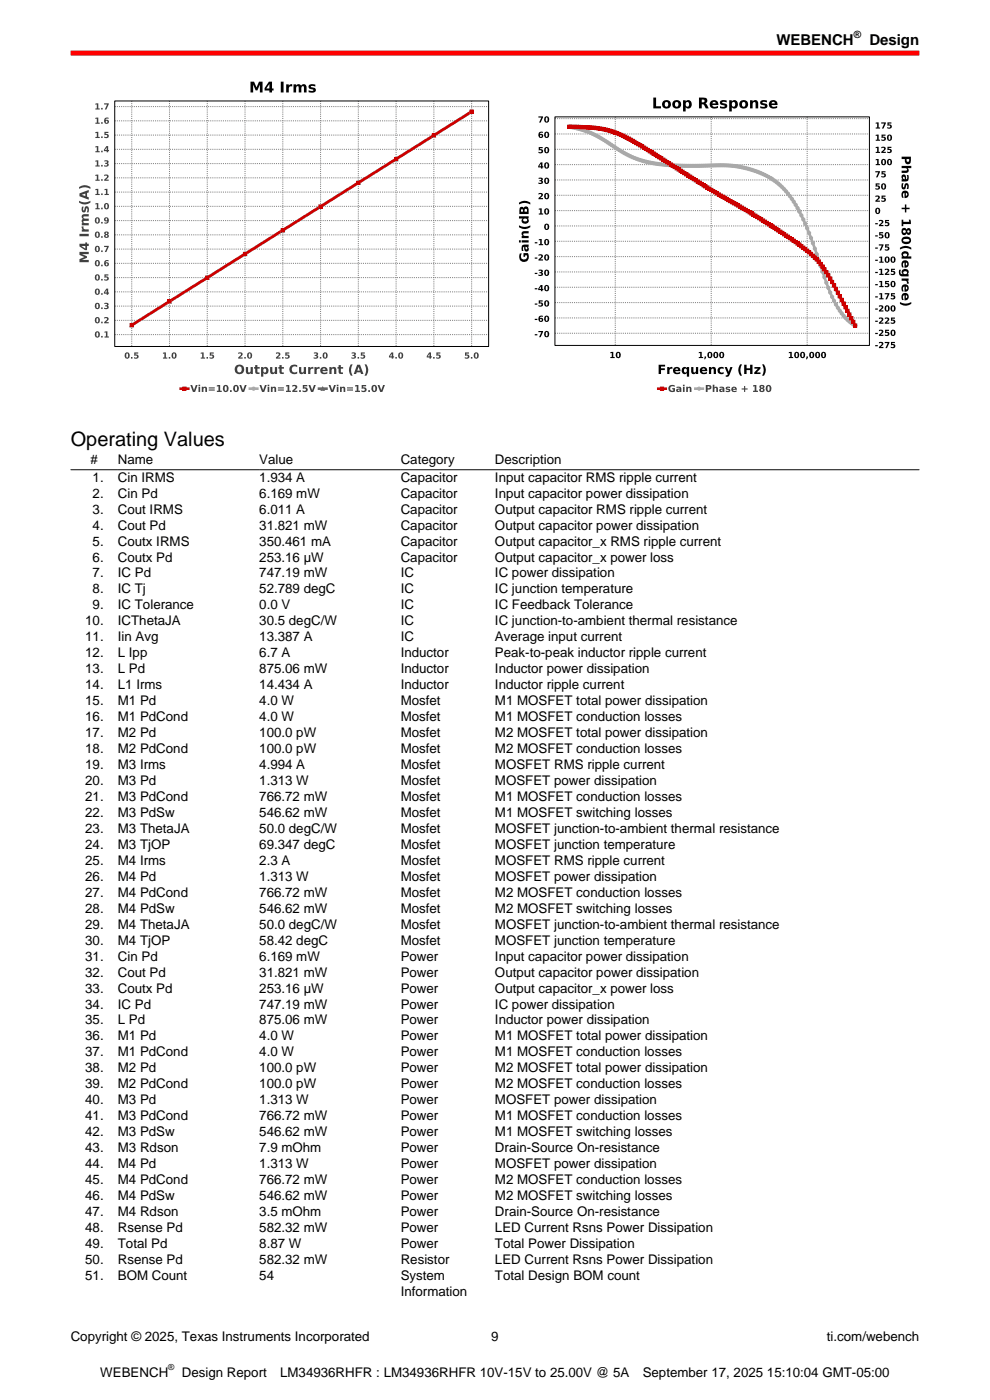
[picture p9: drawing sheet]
<svg xmlns="http://www.w3.org/2000/svg" width="210mm" height="297mm" viewBox="0 0 210 297" stroke-linecap="round" stroke-linejoin="round" font-family="sans-serif">
<defs><g id="words">
<text font-size="4.2" x="15" y="94.7">Operating Values</text>
<g font-size="3.2">
<text x="164.7" y="9.6">WEBENCH</text>
<text x="184.4" y="9.6">Design</text>
</g>
<g font-size="2.8">
<text x="19.2" y="98.5">#</text>
<text x="25" y="98.5">Name</text>
<text x="55" y="98.5">Value</text>
<text x="85" y="98.5">Category</text>
<text x="105" y="98.5">Description</text>
<text x="19.6" y="102.2">1.</text>
<text x="19.6" y="105.6">2.</text>
<text x="25" y="102.2">Cin IRMS</text>
<text x="25" y="105.6">Cin Pd</text>
<text x="55" y="102.2">1.934 A</text>
<text x="55" y="105.6">6.169 mW</text>
<text x="85" y="102.2">Capacitor</text>
<text x="85" y="105.6">Capacitor</text>
<text x="105" y="102.2">Input capacitor RMS ripple current</text>
<text x="105" y="105.6">Input capacitor power dissipation</text>
<text x="19.6" y="109">3.</text>
<text x="19.6" y="112.3">4.</text>
<text x="25" y="109">Cout IRMS</text>
<text x="25" y="112.3">Cout Pd</text>
<text x="55" y="109">6.011 A</text>
<text x="55" y="112.3">31.821 mW</text>
<text x="85" y="109">Capacitor</text>
<text x="85" y="112.3">Capacitor</text>
<text x="105" y="109">Output capacitor RMS ripple current</text>
<text x="105" y="112.3">Output capacitor power dissipation</text>
<text x="19.6" y="115.7">5.</text>
<text x="19.6" y="119.1">6.</text>
<text x="25" y="115.7">Coutx IRMS</text>
<text x="25" y="119.1">Coutx Pd</text>
<text x="55" y="115.7">350.461 mA</text>
<text x="55" y="119.1">253.16 µW</text>
<text x="85" y="115.7">Capacitor</text>
<text x="85" y="119.1">Capacitor</text>
<text x="105" y="115.7">Output capacitor_x RMS ripple current</text>
<text x="105" y="119.1">Output capacitor_x power loss</text>
<text x="19.6" y="122.5">7.</text>
<text x="19.6" y="125.9">8.</text>
<text x="25" y="122.5">IC Pd</text>
<text x="25" y="125.9">IC Tj</text>
<text x="55" y="122.5">747.19 mW</text>
<text x="55" y="125.9">52.789 degC</text>
<text x="85" y="122.5">IC</text>
<text x="85" y="125.9">IC</text>
<text x="105" y="122.5">IC power dissipation</text>
<text x="105" y="125.9">IC junction temperature</text>
<text x="19.6" y="129.3">9.</text>
<text x="25" y="129.3">IC Tolerance</text>
<text x="55" y="129.3">0.0 V</text>
<text x="85" y="129.3">IC</text>
<text x="105" y="129.3">IC Feedback Tolerance</text>
<text x="18.1" y="132.7">10.</text>
<text x="18.1" y="136.1">11.</text>
<text x="25" y="132.7">ICThetaJA</text>
<text x="25" y="136.1">Iin Avg</text>
<text x="55" y="132.7">30.5 degC/W</text>
<text x="55" y="136.1">13.387 A</text>
<text x="85" y="132.7">IC</text>
<text x="85" y="136.1">IC</text>
<text x="105" y="132.7">IC junction-to-ambient thermal resistance</text>
<text x="105" y="136.1">Average input current</text>
<text x="18.1" y="139.4">12.</text>
<text x="18.1" y="142.8">13.</text>
<text x="25" y="139.4">L Ipp</text>
<text x="25" y="142.8">L Pd</text>
<text x="55" y="139.4">6.7 A</text>
<text x="55" y="142.8">875.06 mW</text>
<text x="85" y="139.4">Inductor</text>
<text x="85" y="142.8">Inductor</text>
<text x="105" y="139.4">Peak-to-peak inductor ripple current</text>
<text x="105" y="142.8">Inductor power dissipation</text>
<text x="18.1" y="146.2">14.</text>
<text x="18.1" y="149.6">15.</text>
<text x="25" y="146.2">L1 Irms</text>
<text x="25" y="149.6">M1 Pd</text>
<text x="55" y="146.2">14.434 A</text>
<text x="55" y="149.6">4.0 W</text>
<text x="85" y="146.2">Inductor</text>
<text x="85" y="149.6">Mosfet</text>
<text x="105" y="146.2">Inductor ripple current</text>
<text x="105" y="149.6">M1 MOSFET total power dissipation</text>
<text x="18.1" y="153">16.</text>
<text x="25" y="153">M1 PdCond</text>
<text x="55" y="153">4.0 W</text>
<text x="85" y="153">Mosfet</text>
<text x="105" y="153">M1 MOSFET conduction losses</text>
<text x="18.1" y="156.4">17.</text>
<text x="18.1" y="159.8">18.</text>
<text x="25" y="156.4">M2 Pd</text>
<text x="25" y="159.8">M2 PdCond</text>
<text x="55" y="156.4">100.0 pW</text>
<text x="55" y="159.8">100.0 pW</text>
<text x="85" y="156.4">Mosfet</text>
<text x="85" y="159.8">Mosfet</text>
<text x="105" y="156.4">M2 MOSFET total power dissipation</text>
<text x="105" y="159.8">M2 MOSFET conduction losses</text>
<text x="18.1" y="163.1">19.</text>
<text x="18.1" y="166.5">20.</text>
<text x="25" y="163.1">M3 Irms</text>
<text x="25" y="166.5">M3 Pd</text>
<text x="55" y="163.1">4.994 A</text>
<text x="55" y="166.5">1.313 W</text>
<text x="85" y="163.1">Mosfet</text>
<text x="85" y="166.5">Mosfet</text>
<text x="105" y="163.1">MOSFET RMS ripple current</text>
<text x="105" y="166.5">MOSFET power dissipation</text>
<text x="18.1" y="169.9">21.</text>
<text x="18.1" y="173.3">22.</text>
<text x="25" y="169.9">M3 PdCond</text>
<text x="25" y="173.3">M3 PdSw</text>
<text x="55" y="169.9">766.72 mW</text>
<text x="55" y="173.3">546.62 mW</text>
<text x="85" y="169.9">Mosfet</text>
<text x="85" y="173.3">Mosfet</text>
<text x="105" y="169.9">M1 MOSFET conduction losses</text>
<text x="105" y="173.3">M1 MOSFET switching losses</text>
<text x="18.1" y="176.7">23.</text>
<text x="25" y="176.7">M3 ThetaJA</text>
<text x="55" y="176.7">50.0 degC/W</text>
<text x="85" y="176.7">Mosfet</text>
<text x="105" y="176.7">MOSFET junction-to-ambient thermal resistance</text>
<text x="18.1" y="180.1">24.</text>
<text x="18.1" y="183.5">25.</text>
<text x="25" y="180.1">M3 TjOP</text>
<text x="25" y="183.5">M4 Irms</text>
<text x="55" y="180.1">69.347 degC</text>
<text x="55" y="183.5">2.3 A</text>
<text x="85" y="180.1">Mosfet</text>
<text x="85" y="183.5">Mosfet</text>
<text x="105" y="180.1">MOSFET junction temperature</text>
<text x="105" y="183.5">MOSFET RMS ripple current</text>
<text x="18.1" y="186.9">26.</text>
<text x="18.1" y="190.2">27.</text>
<text x="25" y="186.9">M4 Pd</text>
<text x="25" y="190.2">M4 PdCond</text>
<text x="55" y="186.9">1.313 W</text>
<text x="55" y="190.2">766.72 mW</text>
<text x="85" y="186.9">Mosfet</text>
<text x="85" y="190.2">Mosfet</text>
<text x="105" y="186.9">MOSFET power dissipation</text>
<text x="105" y="190.2">M2 MOSFET conduction losses</text>
<text x="18.1" y="193.6">28.</text>
<text x="18.1" y="197">29.</text>
<text x="25" y="193.6">M4 PdSw</text>
<text x="25" y="197">M4 ThetaJA</text>
<text x="55" y="193.6">546.62 mW</text>
<text x="55" y="197">50.0 degC/W</text>
<text x="85" y="193.6">Mosfet</text>
<text x="85" y="197">Mosfet</text>
<text x="105" y="193.6">M2 MOSFET switching losses</text>
<text x="105" y="197">MOSFET junction-to-ambient thermal resistance</text>
<text x="18.1" y="200.4">30.</text>
<text x="18.1" y="203.8">31.</text>
<text x="25" y="200.4">M4 TjOP</text>
<text x="25" y="203.8">Cin Pd</text>
<text x="55" y="200.4">58.42 degC</text>
<text x="55" y="203.8">6.169 mW</text>
<text x="85" y="200.4">Mosfet</text>
<text x="85" y="203.8">Power</text>
<text x="105" y="200.4">MOSFET junction temperature</text>
<text x="105" y="203.8">Input capacitor power dissipation</text>
<text x="18.1" y="207.2">32.</text>
<text x="25" y="207.2">Cout Pd</text>
<text x="55" y="207.2">31.821 mW</text>
<text x="85" y="207.2">Power</text>
<text x="105" y="207.2">Output capacitor power dissipation</text>
<text x="18.1" y="210.6">33.</text>
<text x="18.1" y="213.9">34.</text>
<text x="25" y="210.6">Coutx Pd</text>
<text x="25" y="213.9">IC Pd</text>
<text x="55" y="210.6">253.16 µW</text>
<text x="55" y="213.9">747.19 mW</text>
<text x="85" y="210.6">Power</text>
<text x="85" y="213.9">Power</text>
<text x="105" y="210.6">Output capacitor_x power loss</text>
<text x="105" y="213.9">IC power dissipation</text>
<text x="18.1" y="217.3">35.</text>
<text x="18.1" y="220.7">36.</text>
<text x="25" y="217.3">L Pd</text>
<text x="25" y="220.7">M1 Pd</text>
<text x="55" y="217.3">875.06 mW</text>
<text x="55" y="220.7">4.0 W</text>
<text x="85" y="217.3">Power</text>
<text x="85" y="220.7">Power</text>
<text x="105" y="217.3">Inductor power dissipation</text>
<text x="105" y="220.7">M1 MOSFET total power dissipation</text>
<text x="18.1" y="224.1">37.</text>
<text x="18.1" y="227.5">38.</text>
<text x="25" y="224.1">M1 PdCond</text>
<text x="25" y="227.5">M2 Pd</text>
<text x="55" y="224.1">4.0 W</text>
<text x="55" y="227.5">100.0 pW</text>
<text x="85" y="224.1">Power</text>
<text x="85" y="227.5">Power</text>
<text x="105" y="224.1">M1 MOSFET conduction losses</text>
<text x="105" y="227.5">M2 MOSFET total power dissipation</text>
<text x="18.1" y="230.9">39.</text>
<text x="25" y="230.9">M2 PdCond</text>
<text x="55" y="230.9">100.0 pW</text>
<text x="85" y="230.9">Power</text>
<text x="105" y="230.9">M2 MOSFET conduction losses</text>
<text x="18.1" y="234.3">40.</text>
<text x="18.1" y="237.7">41.</text>
<text x="25" y="234.3">M3 Pd</text>
<text x="25" y="237.7">M3 PdCond</text>
<text x="55" y="234.3">1.313 W</text>
<text x="55" y="237.7">766.72 mW</text>
<text x="85" y="234.3">Power</text>
<text x="85" y="237.7">Power</text>
<text x="105" y="234.3">MOSFET power dissipation</text>
<text x="105" y="237.7">M1 MOSFET conduction losses</text>
<text x="18.1" y="241">42.</text>
<text x="18.1" y="244.4">43.</text>
<text x="25" y="241">M3 PdSw</text>
<text x="25" y="244.4">M3 Rdson</text>
<text x="55" y="241">546.62 mW</text>
<text x="55" y="244.4">7.9 mOhm</text>
<text x="85" y="241">Power</text>
<text x="85" y="244.4">Power</text>
<text x="105" y="241">M1 MOSFET switching losses</text>
<text x="105" y="244.4">Drain-Source On-resistance</text>
<text x="18.1" y="247.8">44.</text>
<text x="18.1" y="251.2">45.</text>
<text x="25" y="247.8">M4 Pd</text>
<text x="25" y="251.2">M4 PdCond</text>
<text x="55" y="247.8">1.313 W</text>
<text x="55" y="251.2">766.72 mW</text>
<text x="85" y="247.8">Power</text>
<text x="85" y="251.2">Power</text>
<text x="105" y="247.8">MOSFET power dissipation</text>
<text x="105" y="251.2">M2 MOSFET conduction losses</text>
<text x="18.1" y="254.6">46.</text>
<text x="18.1" y="258">47.</text>
<text x="25" y="254.6">M4 PdSw</text>
<text x="25" y="258">M4 Rdson</text>
<text x="55" y="254.6">546.62 mW</text>
<text x="55" y="258">3.5 mOhm</text>
<text x="85" y="254.6">Power</text>
<text x="85" y="258">Power</text>
<text x="105" y="254.6">M2 MOSFET switching losses</text>
<text x="105" y="258">Drain-Source On-resistance</text>
<text x="18.1" y="261.4">48.</text>
<text x="25" y="261.4">Rsense Pd</text>
<text x="55" y="261.4">582.32 mW</text>
<text x="85" y="261.4">Power</text>
<text x="105" y="261.4">LED Current Rsns Power Dissipation</text>
<text x="18.1" y="264.7">49.</text>
<text x="18.1" y="268.1">50.</text>
<text x="25" y="264.7">Total Pd</text>
<text x="25" y="268.1">Rsense Pd</text>
<text x="55" y="264.7">8.87 W</text>
<text x="55" y="268.1">582.32 mW</text>
<text x="85" y="264.7">Power</text>
<text x="85" y="268.1">Resistor</text>
<text x="105" y="264.7">Total Power Dissipation</text>
<text x="105" y="268.1">LED Current Rsns Power Dissipation</text>
<text x="18.1" y="271.5">51.</text>
<text x="25" y="271.5">BOM Count</text>
<text x="55" y="271.5">54</text>
<text x="85" y="271.5">System</text>
<text x="85" y="274.9">Information</text>
<text x="105" y="271.5">Total Design BOM count</text>
<text x="15" y="284.4">Copyright © 2025, Texas Instruments Incorporated</text>
<text x="104.2" y="284.4">9</text>
<text x="175.4" y="284.4">ti.com/webench</text>
<text x="21.3" y="292">WEBENCH</text>
<text x="38.6" y="292">Design Report</text>
<text x="59.4" y="292">LM34936RHFR : LM34936RHFR 10V-15V to 25.00V @ 5A</text>
<text x="136.3" y="292">September 17, 2025 15:10:04 GMT-05:00</text>
</g>
<text font-size="2.1" x="181.1" y="8">®</text>
<text font-size="1.8" x="35.7" y="290.6">®</text>
</g></defs>
<path d="M15 11.3h180" fill="none" stroke="#f00" stroke-width="1.1" stroke-linecap="butt"/>
<path d="M15 16.6h90v67.5h-90z" fill="#fff"/>
<path d="M53.1 17.3h.8l.5 1.3 .5-1.3h.8v2.3h-.6v-1.7l-.5 1.3h-.4l-.5-1.3v1.7h-.6zM57.1 17.8l-.6 1h.6zM57 17.3h.7v1.5h.3v.4h-.3v.4h-.6v-.4h-1v-.5zM59.6 17.3h.6v2.3h-.6zM60.7 17.9h.6v.3l.2-.3h.5v.5a.48 .48 0 0 0-.5 0 .48 .48 0 0 0-.2 .4v.8h-.6zM62.3 17.9h.5v.2a.6 .6 0 0 1 1.1 .1 .63 .63 0 0 1 .7-.3 .63 .63 0 0 1 .4 .7v1h-.5v-1.2l-.2-.1-.4 .3v1h-.5l-.1-1.2-.2-.1-.3 .3v1h-.5zM65.6 18l.5-.1h.8v.5a.59 .59 0 0 0-.9 .1 .93 .93 0 0 1 1 .6 .97 .97 0 0 1-1.4 .5h-.1v-.5a.61 .61 0 0 0 1-.1h-.1a.89 .89 0 0 1-1-.6z" fill="#000"/>
<path d="M38 80.9h44v3.1h-44z" fill="#fff"/>
<path d="M38.3 82.5h1.6" fill="none" stroke="#c00" stroke-width=".56"/>
<path d="M38.8 82.1h.7v.7h-.7z" fill="#c00"/>
<path d="M38.8 82.1h.7v.7h-.7z" fill="none" stroke="#c00" stroke-width=".21"/>
<path d="M40.4 81.7h.4l.4 1.1 .3-1.1h.4l-.5 1.5h-.5zM42.1 82h.4v1.2h-.4zM42.1 81.6h.4v.3h-.4zM42.8 82h.4v.2a.41 .41 0 0 1 .4-.2 .41 .41 0 0 1 .3 .5v.7h-.3l-.1-.8-.1-.1-.2 .2v.7h-.4zM44.3 82.2h1.3v.2h-1.3zM44.3 82.6h1.3v.3h-1.3zM46 81.7h.7v1.2h.3v.3h-1v-.3h.3v-1l-.3 .1zM47.7 82v.4l.1 .5a.59 .59 0 0 0 .1-1zM47.4 81.9a.72 .72 0 0 1 1.1 .3 .72 .72 0 0 1-.6 1 .82 .82 0 0 1-.5-1.3zM48.8 82.8h.3v.4h-.3zM49.9 82l-.1 .4 .2 .5a.59 .59 0 0 0 .1-1zM49.6 81.9a.72 .72 0 0 1 1.1 .3 .72 .72 0 0 1-.6 1 .82 .82 0 0 1-.5-1.3zM50.8 81.7h.4l.3 1.1 .4-1.1h.4l-.5 1.5h-.5z" fill="#404040"/>
<path d="M53 82.5h1.6" fill="none" stroke="#aaa" stroke-width=".56"/>
<circle cx="53.8" cy="82.5" r=".34" fill="#aaa"/>
<circle cx="53.8" cy="82.5" r=".34" fill="none" stroke="#aaa" stroke-width=".21"/>
<path d="M55 81.7h.4l.4 1.1 .4-1.1h.4l-.6 1.5h-.4zM56.8 82h.3v1.2h-.3zM56.8 81.6h.3v.3h-.3zM57.5 82h.3v.2a.41 .41 0 0 1 .5-.2 .41 .41 0 0 1 .3 .5v.7h-.4v-.8l-.1-.1-.3 .2v.7h-.3zM58.9 82.2h1.3v.2h-1.3zM58.9 82.6h1.3v.3h-1.3zM60.7 81.7h.7v1.2h.3v.3h-1v-.3h.3v-1l-.3 .1zM62 81.7a.61 .61 0 0 1 .7 0 .61 .61 0 0 1 .3 .6l-.6 .6h.7v.3h-1.1v-.3l.5-.5a.31 .31 0 0 0 .1-.5 .31 .31 0 0 0-.5 .1zM63.5 82.8h.3v.4h-.3zM64.2 81.7h1v.3h-.7v.2a.56 .56 0 0 1 .8 .6 .56 .56 0 0 1-.9 .4l-.2-.1v-.3a.36 .36 0 0 0 .5 .2 .36 .36 0 0 0 .1-.5h-.6zM65.4 81.7h.4l.4 1.1 .4-1.1h.4l-.6 1.5h-.4z" fill="#404040"/>
<path d="M67.7 82.5h1.5" fill="none" stroke="#189" stroke-width=".56"/>
<path d="M68.5 82.1l.3 .7h-.7z" fill="#189"/>
<path d="M68.5 82.1l.3 .7h-.7z" fill="none" stroke="#189" stroke-width=".21"/>
<path d="M69.7 81.7h.4l.4 1.1 .4-1.1h.4l-.6 1.5h-.4zM71.4 82h.4v1.2h-.4zM71.4 81.6h.4v.3h-.4zM72.1 82h.4v.2a.41 .41 0 0 1 .5-.2 .41 .41 0 0 1 .2 .5v.7h-.3v-.8l-.2-.1-.2 .2v.7h-.4zM73.6 82.2h1.3v.2h-1.3zM73.6 82.6h1.3v.3h-1.3zM75.3 81.7h.7v1.2h.4v.3h-1.1v-.3h.4v-1l-.4 .1zM76.7 81.7h1v.3h-.7v.2a.56 .56 0 0 1 .8 .6 .56 .56 0 0 1-.9 .4l-.2-.1v-.3a.36 .36 0 0 0 .4 .2 .36 .36 0 0 0 .2-.5h-.6zM78.1 82.8h.4v.4h-.4zM79.3 82l-.1 .4 .1 .5a.59 .59 0 0 0 .1-1zM78.9 81.9a.72 .72 0 0 1 1.1 .3 .72 .72 0 0 1-.6 1 .82 .82 0 0 1-.5-1.3zM80.1 81.7h.4l.4 1.1 .4-1.1h.3l-.5 1.5h-.5z" fill="#404040"/>
<path d="M24.3 21.4h79.3v52.1h-79.3z" fill="#fff"/>
<g fill="#404040">
<path d="M26.9 75l-.1 .4 .1 .5a.52 .52 0 0 0 .1-.9zM26.6 74.9a.61 .61 0 0 1 .9 .5 .61 .61 0 0 1-.9 .5l-.2-.5zM27.8 75.7h.3v.4h-.3zM28.5 74.8h.8v.2h-.6v.2a.49 .49 0 0 1 .6 .2 .49 .49 0 0 1 0 .5l-.6 .2-.3-.1v-.3a.32 .32 0 0 0 .4 .2 .32 .32 0 0 0 .2-.4h-.5z"/>
<path d="M34.6 74.8h.6v1h.3v.3h-.9v-.3h.3v-.8l-.3 .1zM35.8 75.7h.3v.4h-.3zM36.8 75l-.1 .4 .2 .5a.52 .52 0 0 0 0-.9zM36.5 74.9a.61 .61 0 0 1 1 .5 .61 .61 0 0 1-1 .5l-.1-.5z"/>
<path d="M42.6 74.8h.6v1h.3v.3h-.9v-.3h.3v-.8l-.3 .1zM43.8 75.7h.3v.4h-.3zM44.5 74.8h.8v.2h-.5v.2a.49 .49 0 0 1 .5 .2 .49 .49 0 0 1 .1 .5l-.7 .2-.3-.1v-.3a.32 .32 0 0 0 .5 .2 .32 .32 0 0 0 .1-.4h-.5z"/>
<path d="M50.5 74.8a.5 .5 0 0 1 .7 0 .5 .5 0 0 1 .1 .7l-.4 .3h.6v.3h-1v-.3l.5-.4a.28 .28 0 0 0 0-.4 .28 .28 0 0 0-.4 .1zM51.8 75.7h.3v.4h-.3zM52.8 75l-.1 .4 .2 .5a.52 .52 0 0 0 0-.9zM52.5 74.9a.61 .61 0 0 1 1 .5 .61 .61 0 0 1-1 .5l-.1-.5z"/>
<path d="M58.5 74.8a.5 .5 0 0 1 .7 0 .5 .5 0 0 1 .1 .7l-.4 .3h.6v.3h-1v-.3l.5-.4a.28 .28 0 0 0 0-.4 .28 .28 0 0 0-.4 .1zM59.8 75.7h.3v.4h-.3zM60.5 74.8h.9v.2h-.6v.2a.49 .49 0 0 1 .5 .2 .49 .49 0 0 1 .1 .5l-.6 .2-.3-.1v-.3a.32 .32 0 0 0 .4 .2 .32 .32 0 0 0 .1-.4h-.5z"/>
<path d="M66.6 74.8a.61 .61 0 0 1 .9 .4l-.3 .2h.2a.55 .55 0 0 1-.2 .7 .55 .55 0 0 1-.7-.1v-.2h.2a.28 .28 0 0 0 .3 .1 .28 .28 0 0 0 .1-.3l-.3-.1v-.2h.3v-.3h-.5zM67.8 75.7h.4v.4h-.4zM68.8 75v.4l.1 .5a.52 .52 0 0 0 .1-.9zM68.6 74.9a.61 .61 0 0 1 .9 .5 .61 .61 0 0 1-.9 .5l-.2-.5z"/>
<path d="M74.6 74.8a.61 .61 0 0 1 .9 .4l-.2 .2h.1a.55 .55 0 0 1-.2 .7 .55 .55 0 0 1-.7-.1v-.2h.2a.28 .28 0 0 0 .3 .1 .28 .28 0 0 0 .2-.3l-.4-.1v-.2h.3v-.3h-.5zM75.9 75.7h.3v.4h-.3zM76.5 74.8h.9v.2h-.6v.2a.49 .49 0 0 1 .5 .2 .49 .49 0 0 1 .1 .5l-.6 .2-.3-.1v-.3a.32 .32 0 0 0 .4 .2 .32 .32 0 0 0 .2-.4h-.6z"/>
<path d="M83.1 75l-.4 .6h.4zM83 74.8h.4v.8h.2l-.2 .5h-.3v-.3h-.6v-.3zM83.9 75.7h.3v.4h-.3zM84.9 75l-.1 .4 .1 .5a.52 .52 0 0 0 .1-.9zM84.6 74.9a.61 .61 0 0 1 .9 .5 .61 .61 0 0 1-.9 .5l-.2-.5z"/>
<path d="M91.1 75l-.4 .6h.4zM91 74.8h.4v.8h.2l-.2 .5h-.3v-.3h-.6v-.3zM91.9 75.7h.3v.4h-.3zM92.6 74.8h.8v.2h-.6v.2a.49 .49 0 0 1 .6 .2 .49 .49 0 0 1 0 .5l-.6 .2-.3-.1v-.3a.32 .32 0 0 0 .4 .2 .32 .32 0 0 0 .2-.4h-.5z"/>
<path d="M98.6 74.8h.9v.2h-.6v.2a.49 .49 0 0 1 .5 .2 .49 .49 0 0 1 .1 .5l-.6 .2-.3-.1v-.3a.32 .32 0 0 0 .4 .2 .32 .32 0 0 0 .2-.4h-.6zM99.9 75.7h.3v.4h-.3zM100.9 75l-.1 .4 .2 .5a.52 .52 0 0 0 0-.9zM100.6 74.9a.61 .61 0 0 1 1 .5 .61 .61 0 0 1-1 .5l-.1-.5z"/>
<path d="M50.5 77.8a.61 .61 0 0 0-.2 .9 .61 .61 0 0 0 .9 .1 .61 .61 0 0 0 .1-.8 .61 .61 0 0 0-.8-.2zM49.8 78.4a1.03 1.03 0 0 1 2 0 1.03 1.03 0 0 1-2 0zM52.1 77.9h.5v.9l.2 .2 .4-.3v-.8h.4v1.4h-.4v-.2a.55 .55 0 0 1-.7 .3 .55 .55 0 0 1-.4-.6zM54.1 77.4h.5v.5h.5v.3h-.5v.7l.4 .1v.3h-.6l-.2-.2-.1-.9h-.2v-.3h.2zM55.4 77.9h.5v.2a.68 .68 0 0 1 .9 0 .68 .68 0 0 1 0 1 .68 .68 0 0 1-.9 0v.8h-.5zM55.9 78.3v.5l.2 .2a.39 .39 0 0 0 .4-.4 .39 .39 0 0 0-.6-.3zM57.3 77.9h.5v.9l.2 .2 .3-.3v-.8h.5v1.4h-.5v-.2a.55 .55 0 0 1-.6 .3 .55 .55 0 0 1-.4-.6zM59.3 77.4h.4v.5h.5v.3h-.5l.1 .7 .4 .1v.3h-.6l-.3-.2v-.9h-.3v-.3h.3zM61.7 77.6l.6-.2h.5l.2 .1v.4a.67 .67 0 0 0-.9 0 .67 .67 0 0 0 0 .9 .67 .67 0 0 0 .9 0v.4a1.07 1.07 0 0 1-1.4-.1 1.07 1.07 0 0 1 .1-1.5zM63.4 77.9h.5v.9l.2 .2 .3-.3v-.8h.5v1.4h-.5v-.2a.55 .55 0 0 1-.6 .3 .55 .55 0 0 1-.4-.6zM65.4 77.9h.4v.2l.2-.2 .5-.1v.5a.41 .41 0 0 0-.5 0 .41 .41 0 0 0-.2 .4v.6h-.4zM66.7 77.9h.5v.2l.2-.2 .4-.1v.5a.41 .41 0 0 0-.4 0 .41 .41 0 0 0-.2 .4v.6h-.5zM68.1 78a.8 .8 0 0 1 1-.1 .8 .8 0 0 1 .4 .8h-1.1a.64 .64 0 0 0 1 .2v.4a.89 .89 0 0 1-1.2-.1 .89 .89 0 0 1-.1-1.2zM68.5 78.2l-.1 .2h.6l-.2-.2zM69.9 77.9h.4v.2a.55 .55 0 0 1 .7-.2 .55 .55 0 0 1 .3 .5v.9h-.4v-.9l-.2-.2-.4 .3v.8h-.4zM71.8 77.4h.5v.5h.5v.3h-.5v.7l.4 .1v.3h-.6l-.2-.2-.1-.9h-.2v-.3h.2zM74.4 77.3h.4a2.31 2.31 0 0 0 0 2.4h-.4a2.04 2.04 0 0 1 0-2.4zM75.8 77.4h.6l.7 1.9h-.5l-.1-.3h-.8l-.2 .3h-.5zM76.1 77.8l-.3 .8h.5zM77.3 77.3h.4a2.04 2.04 0 0 1 0 2.4h-.4a2.31 2.31 0 0 0 0-2.4z"/>
<path d="M20.5 70.6l-.1 .4 .2 .4a.52 .52 0 0 0 .1-.9zM20.3 70.5a.61 .61 0 0 1 .9 .5 .61 .61 0 0 1-.9 .5l-.2-.5zM21.5 71.3h.3v.3h-.3zM22.2 70.4l.6-.1v1.1h.3v.2h-.9v-.2h.3v-.9l-.3 .1z"/>
<path d="M20.5 67.5l-.1 .4 .2 .5a.52 .52 0 0 0 .1-.9zM20.3 67.4a.61 .61 0 0 1 .9 .5 .61 .61 0 0 1-.9 .5l-.2-.5zM21.5 68.2h.3v.4h-.3zM22.1 67.3a.5 .5 0 0 1 .7 0 .5 .5 0 0 1 .1 .7l-.4 .3h.6v.3h-1v-.3l.5-.4a.28 .28 0 0 0 0-.4 .28 .28 0 0 0-.4 .1z"/>
<path d="M20.5 64.5l-.1 .4 .2 .4a.52 .52 0 0 0 .1-.8zM20.3 64.4a.61 .61 0 0 1 .9 .5 .61 .61 0 0 1-.9 .5l-.2-.5zM21.5 65.2h.3v.4h-.3zM22.1 64.3a.61 .61 0 0 1 .9 .4l-.2 .2h.1a.55 .55 0 0 1-.2 .7 .55 .55 0 0 1-.6-.1v-.2h.1a.28 .28 0 0 0 .3 .1 .28 .28 0 0 0 .2-.3l-.4-.1v-.2l.3-.1 .1-.2h-.6z"/>
<path d="M20.5 61.5l-.1 .4 .2 .4a.52 .52 0 0 0 .1-.9zM20.3 61.4a.61 .61 0 0 1 .9 .5 .61 .61 0 0 1-.9 .5l-.2-.5zM21.5 62.2h.3v.3h-.3zM22.6 61.5l-.3 .6h.3zM22.6 61.2h.3v.9h.2l-.2 .4h-.3v-.2h-.6v-.3z"/>
<path d="M20.5 58.5l-.1 .4 .2 .4a.52 .52 0 0 0 .1-.9zM20.3 58.4a.61 .61 0 0 1 .9 .5 .61 .61 0 0 1-.9 .5l-.2-.5zM21.5 59.2h.3v.3h-.3zM22.2 58.2h.8v.3h-.6v.2a.49 .49 0 0 1 .5 .1 .49 .49 0 0 1 .1 .5l-.6 .2h-.3v-.3a.32 .32 0 0 0 .4 .2 .32 .32 0 0 0 .2-.5h-.5z"/>
<path d="M20.5 55.4l-.1 .4 .2 .5a.52 .52 0 0 0 .1-.9zM20.3 55.3a.61 .61 0 0 1 .9 .5 .61 .61 0 0 1-.9 .5l-.2-.5zM21.5 56.2h.3v.3h-.3zM22.4 56.1a.22 .22 0 0 0 .4 0 .22 .22 0 0 0-.4 0zM22.2 55.3l.7-.1h.1v.3a.4 .4 0 0 0-.6 .2 .45 .45 0 0 1 .7 .2 .45 .45 0 0 1-.4 .6 .68 .68 0 0 1-.6-.4 .68 .68 0 0 1 .1-.8z"/>
<path d="M20.5 52.4l-.1 .4 .2 .5a.52 .52 0 0 0 .1-.9zM20.3 52.3a.61 .61 0 0 1 .9 .5 .61 .61 0 0 1-.9 .5l-.2-.5zM21.5 53.1h.3v.4h-.3zM22.1 52.2h1l-.5 1.3h-.4l.5-1.1h-.6z"/>
<path d="M20.5 49.4l-.1 .4 .2 .4a.52 .52 0 0 0 .1-.9zM20.3 49.3a.61 .61 0 0 1 .9 .5 .61 .61 0 0 1-.9 .5l-.2-.5zM21.5 50.1h.3v.3h-.3zM22.4 50.1a.2 .2 0 0 0 .4 0 .2 .2 0 0 0-.4 0zM22.2 49.2h.7l.2 .2-.3 .3 .3 .3a.49 .49 0 0 1-.6 .5 .49 .49 0 0 1-.4-.6l.2-.2-.2-.2zM22.4 49.5a.2 .2 0 0 0 .4 0 .2 .2 0 0 0-.4 0z"/>
<path d="M20.5 46.4l-.1 .4 .2 .4a.52 .52 0 0 0 .1-.9zM20.3 46.3a.61 .61 0 0 1 .9 .5 .61 .61 0 0 1-.9 .5l-.2-.5zM21.5 47.1h.3v.3h-.3zM22.2 46.2a.65 .65 0 0 1 .9 .6 .65 .65 0 0 1-.9 .6l-.1-.3a.4 .4 0 0 0 .7-.2 .45 .45 0 0 1-.6-.1 .45 .45 0 0 1 0-.6zM22.3 46.5a.25 .25 0 0 0 .5 0 .25 .25 0 0 0-.5 0z"/>
<path d="M20.2 43.1h.7v1.1h.3v.2h-1v-.2h.3v-.9l-.3 .1zM21.5 44.1h.3v.3h-.3zM22.5 43.3l-.1 .4 .1 .5a.52 .52 0 0 0 .1-.9zM22.2 43.2a.61 .61 0 0 1 .9 .5 .61 .61 0 0 1-.9 .5l-.2-.5z"/>
<path d="M20.2 40.1h.7v1h.3v.3h-1v-.3h.3v-.8l-.3 .1zM21.5 41h.3v.4h-.3zM22.2 40.1h.6v1h.3v.3h-.9v-.3h.3v-.8l-.3 .1z"/>
<path d="M20.2 37.1l.7-.1v1.1h.3v.3h-1v-.3h.3v-.8h-.3zM21.5 38h.3v.4h-.3zM22.1 37.1a.5 .5 0 0 1 .7 0 .5 .5 0 0 1 .1 .7l-.4 .3h.6v.3h-1v-.3l.5-.4a.28 .28 0 0 0 0-.5 .28 .28 0 0 0-.4 .1z"/>
<path d="M20.2 34.1l.7-.1v1.1h.3v.2h-1v-.2h.3v-.9l-.3 .1zM21.5 35h.3v.3h-.3zM22.1 34a.61 .61 0 0 1 .9 .5l-.2 .1 .1 .1a.55 .55 0 0 1-.2 .6 .55 .55 0 0 1-.6 0v-.3l.1 .1a.28 .28 0 0 0 .3 0 .28 .28 0 0 0 .2-.3h-.4v-.3h.3l.1-.2h-.6z"/>
<path d="M20.2 31.1l.7-.1v1.1h.3v.2h-1v-.2h.3v-.9l-.3 .1zM21.5 32h.3v.3h-.3zM22.6 31.3l-.3 .5h.3zM22.6 31h.3v.8h.2l-.2 .5h-.3v-.2h-.6v-.3z"/>
<path d="M20.2 28h.7v1h.3v.3h-1v-.3h.3v-.8l-.3 .1zM21.5 28.9h.3v.4h-.3zM22.2 28h.8v.2h-.6v.2a.49 .49 0 0 1 .5 .2 .49 .49 0 0 1 .1 .5l-.6 .2-.3-.1v-.2a.32 .32 0 0 0 .4 .1 .32 .32 0 0 0 .2-.4h-.5z"/>
<path d="M20.2 25l.7-.1v1.1h.3v.3h-1v-.3h.3v-.8h-.3zM21.5 25.9h.3v.4h-.3zM22.4 25.8a.22 .22 0 0 0 .4 0 .22 .22 0 0 0-.4 0zM22.2 25.1l.7-.2 .1 .1v.2a.4 .4 0 0 0-.6 .3 .45 .45 0 0 1 .7 .1 .45 .45 0 0 1-.4 .7 .68 .68 0 0 1-.6-.4 .68 .68 0 0 1 .1-.8z"/>
<path d="M20.2 22l.7-.1v1.1h.3v.2h-1v-.2h.3v-.8h-.3zM21.5 22.9h.3v.3h-.3zM22.1 21.9h1l-.5 1.3h-.4l.5-1h-.6z"/>
<path d="M16.9 53.4h1.9v.5h-1.4l1 .5v.3l-1 .4h1.4v.5h-1.9v-.6l1-.5-1-.4zM17.3 52.2l.8 .5v-.5zM16.9 51.7h1.2v-.3h.4v.3h.3v.5h-.3v.9h-.5l-1.1-.8zM16.9 49.6h1.9v.5h-1.9zM17.3 48h.5a.41 .41 0 0 0 0 .5 .41 .41 0 0 0 .3 .2h.7v.4h-1.5v-.4h.3l-.2-.2zM17.5 45.6l1.3-.2v.5h-1l-.1 .2 .3 .3h.8v.5h-1l-.1 .1 .3 .3h.8v.5h-1.5v-.5h.3a.51 .51 0 0 1 0-.9l-.3-.4zM17.4 43.8h.4l-.2 .7 .3 .1a.59 .59 0 0 1 .1-.7 .59 .59 0 0 1 .7 0l.2 .5-.1 .7h-.4a.52 .52 0 0 0-.1-.9 .58 .58 0 0 1-.2 .7 .58 .58 0 0 1-.7 0zM16.8 42.6a2.31 2.31 0 0 0 2.4 0v.4a2.04 2.04 0 0 1-2.4 0zM16.9 41l1.9-.7v.5l-.3 .1v.8l.3 .2v.5l-1.9-.8zM17.3 41.3l.8 .3v-.5zM16.8 39.7a2.04 2.04 0 0 1 2.4 0v.4a2.31 2.31 0 0 0-2.4 0z"/>
</g>
<g fill="none" stroke="#808080" stroke-width=".21" stroke-dasharray=".2 .2" stroke-linecap="butt">
<path d="M24.3 37.7h79.3M24.3 34.7h79.3M24.3 31.7h79.3M24.3 28.7h79.3M24.3 25.6h79.3M24.3 22.6h79.3M27.9 21.4v52.1M36 21.4v52.1M44 21.4v52.1M52 21.4v52.1M60 21.4v52.1M68 21.4v52.1"/>
<path d="M76 21.4v52.1M84 21.4v52.1M92 21.4v52.1M100 21.4v52.1M24.3 58.9h79.3M24.3 55.9h79.3M24.3 52.8h79.3M24.3 49.8h79.3M24.3 46.8h79.3M24.3 43.8h79.3M24.3 40.8h79.3M24.3 71h79.3"/>
<path d="M24.3 68h79.3M24.3 64.9h79.3M24.3 61.9h79.3"/>
</g>
<path d="M100 23.7l-72.1 45.3" fill="none" stroke="#189" stroke-width=".56"/>
<path d="M100 23.7l-72.1 45.3" fill="none" stroke="#aaa" stroke-width=".56"/>
<path d="M100 23.7l-72.1 45.3" fill="none" stroke="#c00" stroke-width=".56"/>
<path d="M27.9 68.6l.4 .7h-.7z" fill="#189"/>
<path d="M27.9 68.6l.4 .7h-.7z" fill="none" stroke="#189" stroke-width=".21"/>
<path d="M36 63.6l.3 .7h-.7z" fill="#189"/>
<path d="M36 63.6l.3 .7h-.7z" fill="none" stroke="#189" stroke-width=".21"/>
<path d="M44 58.6l.3 .6h-.7z" fill="#189"/>
<path d="M44 58.6l.3 .6h-.7z" fill="none" stroke="#189" stroke-width=".21"/>
<path d="M52 53.5l.3 .7h-.7z" fill="#189"/>
<path d="M52 53.5l.3 .7h-.7z" fill="none" stroke="#189" stroke-width=".21"/>
<path d="M60 48.5l.3 .7h-.6z" fill="#189"/>
<path d="M60 48.5l.3 .7h-.6z" fill="none" stroke="#189" stroke-width=".21"/>
<path d="M68 43.5l.3 .7h-.6z" fill="#189"/>
<path d="M68 43.5l.3 .7h-.6z" fill="none" stroke="#189" stroke-width=".21"/>
<path d="M76 38.4l.3 .7h-.6z" fill="#189"/>
<path d="M76 38.4l.3 .7h-.6z" fill="none" stroke="#189" stroke-width=".21"/>
<path d="M84 33.4l.4 .7h-.7z" fill="#189"/>
<path d="M84 33.4l.4 .7h-.7z" fill="none" stroke="#189" stroke-width=".21"/>
<path d="M92 28.4l.4 .7h-.7z" fill="#189"/>
<path d="M92 28.4l.4 .7h-.7z" fill="none" stroke="#189" stroke-width=".21"/>
<path d="M100 23.3l.4 .7h-.7z" fill="#189"/>
<path d="M100 23.3l.4 .7h-.7z" fill="none" stroke="#189" stroke-width=".21"/>
<circle cx="27.9" cy="69" r=".34" fill="#aaa"/>
<circle cx="27.9" cy="69" r=".34" fill="none" stroke="#aaa" stroke-width=".21"/>
<circle cx="36" cy="63.9" r=".34" fill="#aaa"/>
<circle cx="36" cy="63.9" r=".34" fill="none" stroke="#aaa" stroke-width=".21"/>
<circle cx="44" cy="58.9" r=".34" fill="#aaa"/>
<circle cx="44" cy="58.9" r=".34" fill="none" stroke="#aaa" stroke-width=".21"/>
<circle cx="52" cy="53.9" r=".34" fill="#aaa"/>
<circle cx="52" cy="53.9" r=".34" fill="none" stroke="#aaa" stroke-width=".21"/>
<circle cx="60" cy="48.8" r=".34" fill="#aaa"/>
<circle cx="60" cy="48.8" r=".34" fill="none" stroke="#aaa" stroke-width=".21"/>
<circle cx="68" cy="43.8" r=".34" fill="#aaa"/>
<circle cx="68" cy="43.8" r=".34" fill="none" stroke="#aaa" stroke-width=".21"/>
<circle cx="76" cy="38.8" r=".34" fill="#aaa"/>
<circle cx="76" cy="38.8" r=".34" fill="none" stroke="#aaa" stroke-width=".21"/>
<circle cx="84" cy="33.7" r=".34" fill="#aaa"/>
<circle cx="84" cy="33.7" r=".34" fill="none" stroke="#aaa" stroke-width=".21"/>
<circle cx="92" cy="28.7" r=".34" fill="#aaa"/>
<circle cx="92" cy="28.7" r=".34" fill="none" stroke="#aaa" stroke-width=".21"/>
<circle cx="100" cy="23.7" r=".34" fill="#aaa"/>
<circle cx="100" cy="23.7" r=".34" fill="none" stroke="#aaa" stroke-width=".21"/>
<path d="M27.6 68.6h.7v.7h-.7z" fill="#c00"/>
<path d="M27.6 68.6h.7v.7h-.7z" fill="none" stroke="#c00" stroke-width=".21"/>
<path d="M35.6 63.6h.7v.7h-.7z" fill="#c00"/>
<path d="M35.6 63.6h.7v.7h-.7z" fill="none" stroke="#c00" stroke-width=".21"/>
<path d="M43.6 58.6h.7v.6h-.7z" fill="#c00"/>
<path d="M43.6 58.6h.7v.6h-.7z" fill="none" stroke="#c00" stroke-width=".21"/>
<path d="M51.6 53.5h.7v.7h-.7z" fill="#c00"/>
<path d="M51.6 53.5h.7v.7h-.7z" fill="none" stroke="#c00" stroke-width=".21"/>
<path d="M59.7 48.5h.6v.7h-.6z" fill="#c00"/>
<path d="M59.7 48.5h.6v.7h-.6z" fill="none" stroke="#c00" stroke-width=".21"/>
<path d="M67.7 43.5h.6v.7h-.6z" fill="#c00"/>
<path d="M67.7 43.5h.6v.7h-.6z" fill="none" stroke="#c00" stroke-width=".21"/>
<path d="M75.7 38.4h.6v.7h-.6z" fill="#c00"/>
<path d="M75.7 38.4h.6v.7h-.6z" fill="none" stroke="#c00" stroke-width=".21"/>
<path d="M83.7 33.4h.7v.7h-.7z" fill="#c00"/>
<path d="M83.7 33.4h.7v.7h-.7z" fill="none" stroke="#c00" stroke-width=".21"/>
<path d="M91.7 28.4h.7v.7h-.7z" fill="#c00"/>
<path d="M91.7 28.4h.7v.7h-.7z" fill="none" stroke="#c00" stroke-width=".21"/>
<path d="M99.7 23.3h.7v.7h-.7z" fill="#c00"/>
<path d="M99.7 23.3h.7v.7h-.7z" fill="none" stroke="#c00" stroke-width=".21"/>
<path d="M24.3 21.4h79.3v52.1h-79.3z" fill="none" stroke="#000" stroke-width=".21"/>
<path d="M105 16.6h90v67.5h-90z" fill="#fff"/>
<path d="M138.6 20.7h.6v1.8h1v.5h-1.6zM141.1 21.8v.6l.2 .2a.46 .46 0 0 0 .4-.5 .46 .46 0 0 0-.6-.3zM140.4 22.2a.95 .95 0 0 1 1.9 0 .95 .95 0 0 1-1.9 0zM143.3 21.8l-.1 .6 .2 .2a.46 .46 0 0 0 .5-.5 .46 .46 0 0 0-.6-.3zM142.6 22.2a.95 .95 0 0 1 1.9 0 .95 .95 0 0 1-1.9 0zM144.9 21.3h.5v.2a.79 .79 0 0 1 1.1-.1 .79 .79 0 0 1 .2 1.1 .69 .69 0 0 1-.6 .5 .69 .69 0 0 1-.7-.3v.9h-.5zM145.5 21.8v.6l.2 .2a.45 .45 0 0 0 .5-.5 .45 .45 0 0 0-.7-.3zM148.9 21.1v.6l.5-.1v-.4zM148.3 20.7h.9a.67 .67 0 0 1 .7 .2 .67 .67 0 0 1 0 .8l-.3 .2 .4 .3 .3 .8h-.6l-.4-.8-.3-.1h-.1v.9h-.6zM150.8 21.5a.94 .94 0 0 1 1.1-.2 .94 .94 0 0 1 .5 1h-1.3a.74 .74 0 0 0 1.2 .2v.4a1.08 1.08 0 0 1-1.2 0 1.08 1.08 0 0 1-.5-1.1zM151.2 21.7l-.1 .2h.7l-.2-.3zM152.8 21.4l.6-.2 .7 .1v.4a.59 .59 0 0 0-.9 .1v.1a.93 .93 0 0 1 1.1 .6 .97 .97 0 0 1-1.5 .5l-.1-.1v-.4a.61 .61 0 0 0 1-.1 .89 .89 0 0 1-1-.6zM154.7 21.3h.5v.2a.79 .79 0 0 1 1.1-.1 .79 .79 0 0 1 .2 1.1 .69 .69 0 0 1-.6 .5 .69 .69 0 0 1-.7-.3v.9h-.5zM155.3 21.8v.6l.2 .2a.45 .45 0 0 0 .5-.5 .45 .45 0 0 0-.7-.3zM157.5 21.8l-.1 .6 .2 .2a.46 .46 0 0 0 .5-.5 .46 .46 0 0 0-.6-.3zM156.8 22.2a.95 .95 0 0 1 1.9 0 .95 .95 0 0 1-1.9 0zM159.1 21.3h.5v.2a.64 .64 0 0 1 .8-.2 .64 .64 0 0 1 .4 .6v1.1h-.5v-1.1l-.3-.3-.3 .4-.1 1h-.5zM161.4 21.4l.5-.2 .8 .1v.4a.59 .59 0 0 0-.9 .1v.1a.93 .93 0 0 1 1 .6 .97 .97 0 0 1-1.4 .5l-.1-.1v-.4a.61 .61 0 0 0 .9-.1 .89 .89 0 0 1-1-.6zM163.3 21.5a.94 .94 0 0 1 1.1-.2 .94 .94 0 0 1 .5 1h-1.3a.74 .74 0 0 0 1.3 .2v.4a1.08 1.08 0 0 1-1.3 0 1.08 1.08 0 0 1-.4-1.1zM163.8 21.7l-.1 .2h.7l-.3-.3z" fill="#000"/>
<path d="M139.3 80.9h24.8v3.1h-24.8z" fill="#fff"/>
<path d="M139.6 82.5h1.6" fill="none" stroke="#c00" stroke-width=".56"/>
<path d="M140.1 82.1h.7v.7h-.7z" fill="#c00"/>
<path d="M140.1 82.1h.7v.7h-.7z" fill="none" stroke="#c00" stroke-width=".21"/>
<path d="M142 81.9l.9-.2 .2 .1v.3a.53 .53 0 0 0-.9 .1 .53 .53 0 0 0 .6 .7v-.3h-.2v-.3h.6v.7a.84 .84 0 0 1-1.2 0 .84 .84 0 0 1 0-1.1zM143.8 82.7v.2a.23 .23 0 0 0 .3 0 .23 .23 0 0 0 .1-.2zM143.5 82.1l.2-.1a.6 .6 0 0 1 .8 .5v.7h-.3v-.2a.4 .4 0 0 1-.5 .2 .4 .4 0 0 1-.2-.5 .4 .4 0 0 1 .5-.3h.2l-.1-.1h-.6zM144.9 82h.3v1.2h-.3zM144.9 81.6h.3v.3h-.3zM145.6 82h.3v.2a.41 .41 0 0 1 .5-.2 .41 .41 0 0 1 .3 .5v.7h-.4v-.8l-.2-.1-.2 .2v.7h-.3z" fill="#404040"/>
<path d="M147.5 82.5h1.6" fill="none" stroke="#aaa" stroke-width=".56"/>
<circle cx="148.3" cy="82.5" r=".34" fill="#aaa"/>
<circle cx="148.3" cy="82.5" r=".34" fill="none" stroke="#aaa" stroke-width=".21"/>
<path d="M149.7 81.7h.6a.53 .53 0 0 1 .6 .6 .53 .53 0 0 1-.8 .3v.6h-.4zM150.1 82v.4l.4-.1v-.3zM151.2 81.6h.3v.6a.41 .41 0 0 1 .5-.2 .41 .41 0 0 1 .3 .5v.7h-.4v-.8l-.1-.1-.3 .2v.7h-.3zM153 82.7l-.1 .2a.23 .23 0 0 0 .3 0 .23 .23 0 0 0 .1-.2zM152.6 82.1l.2-.1a.6 .6 0 0 1 .9 .5v.7h-.4v-.2a.4 .4 0 0 1-.5 .2 .4 .4 0 0 1-.2-.5 .4 .4 0 0 1 .5-.3h.2v-.1h-.7zM154 82.1h.9v.3h-.7l.7 .3a.63 .63 0 0 1-1 .4v-.3l.5 .1 .2-.1-.6-.2-.1-.2zM155.3 82.2a.6 .6 0 0 1 .7-.1 .6 .6 0 0 1 .3 .6h-.8a.48 .48 0 0 0 .8 .1v.3a.67 .67 0 0 1-1 0 .67 .67 0 0 1 0-.9zM155.6 82.3l-.1 .2h.4l-.1-.2zM157.3 82.4h.5v-.5h.3v.5h.5v.2h-.5v.6h-.3v-.6h-.5zM159.7 81.7h.7v1.2h.4v.3h-1.1v-.3h.4v-1l-.4 .1zM161.4 82.7a.25 .25 0 0 0 .5 0 .25 .25 0 0 0-.5 0zM161.2 81.7h.8l.2 .3-.3 .4 .2 .1a.51 .51 0 0 1-.5 .7 .51 .51 0 0 1-.5-.7l.2-.1-.2-.3zM161.4 82.1a.2 .2 0 0 0 .4 0 .2 .2 0 0 0-.4 0zM162.9 82l-.1 .4 .2 .5a.59 .59 0 0 0 0-1zM162.6 81.9a.72 .72 0 0 1 1.1 .3 .72 .72 0 0 1-.7 1 .82 .82 0 0 1-.4-1.3z" fill="#404040"/>
<path d="M117.7 24.8h66.7v48.5h-66.7z" fill="#fff"/>
<g fill="#000">
<path d="M114.2 24.7h1l-.5 1.3h-.3l.4-1.1h-.6zM115.8 24.9v.4l.1 .5a.52 .52 0 0 0 .1-.9zM115.6 24.8a.61 .61 0 0 1 .9 .5 .61 .61 0 0 1-.9 .6l-.2-.6z"/>
<path d="M114.3 31.2h.8v.2h-.6v.2a.49 .49 0 0 1 .6 .2 .49 .49 0 0 1 0 .5l-.6 .2-.3-.1v-.2a.32 .32 0 0 0 .4 .1 .32 .32 0 0 0 .2-.4h-.5zM115.8 31.5v.4l.1 .4a.52 .52 0 0 0 .1-.9zM115.6 31.3a.61 .61 0 0 1 .9 .6 .61 .61 0 0 1-.9 .5l-.2-.5z"/>
<path d="M114.5 28.8a.25 .25 0 0 0 .5 0 .25 .25 0 0 0-.5 0zM114.4 28.1l.6-.2 .2 .1v.2a.4 .4 0 0 0-.7 .3 .45 .45 0 0 1 .7 .1 .45 .45 0 0 1-.3 .7 .68 .68 0 0 1-.7-.4 .68 .68 0 0 1 .2-.8zM115.8 28.2v.4l.1 .4a.52 .52 0 0 0 .1-.9zM115.6 28.1a.61 .61 0 0 1 .9 .5 .61 .61 0 0 1-.9 .5l-.2-.5z"/>
<path d="M114.7 34.7l-.3 .6h.3zM114.7 34.4h.4v.9h.2l-.2 .5h-.4v-.3h-.5v-.3zM115.8 34.7v.4l.1 .4a.52 .52 0 0 0 .1-.8zM115.6 34.6a.61 .61 0 0 1 .9 .5 .61 .61 0 0 1-.9 .5l-.2-.5z"/>
<path d="M114.3 37.7a.61 .61 0 0 1 .8 .5l-.2 .1 .2 .1a.55 .55 0 0 1-.2 .6 .55 .55 0 0 1-.7 0v-.3l.1 .1a.28 .28 0 0 0 .4 0 .28 .28 0 0 0 .1-.3l-.4-.1v-.2h.4v-.2h-.5zM115.8 38v.4l.1 .4a.52 .52 0 0 0 .1-.9zM115.6 37.9a.61 .61 0 0 1 .9 .5 .61 .61 0 0 1-.9 .5l-.2-.5z"/>
<path d="M185.7 36.3h1l-.6 1.3h-.3l.5-1h-.6zM187 36.3h.8v.3h-.5v.2a.49 .49 0 0 1 .5 .1 .49 .49 0 0 1 .1 .5l-.7 .2h-.3v-.3a.32 .32 0 0 0 .5 .2 .32 .32 0 0 0 .1-.5l-.5 .1z"/>
<path d="M185.7 38.9h.9v.3h-.6v.2a.49 .49 0 0 1 .5 .1 .49 .49 0 0 1 .1 .5l-.6 .2h-.3v-.3a.32 .32 0 0 0 .4 .2 .32 .32 0 0 0 .2-.5h-.6zM187.3 39.2l-.1 .4 .2 .4a.52 .52 0 0 0 0-.9zM187 39.1a.61 .61 0 0 1 1 .5 .61 .61 0 0 1-1 .5l-.1-.5z"/>
<path d="M185.8 33.8l.6-.1v1.1h.3v.2h-.9v-.2h.3v-.8h-.3zM187.3 34l-.1 .4 .2 .4a.52 .52 0 0 0 0-.9zM187 33.9a.61 .61 0 0 1 1 .5 .61 .61 0 0 1-1 .5l-.1-.5zM188.6 34l-.1 .4 .1 .4a.52 .52 0 0 0 .1-.9zM188.3 33.9a.61 .61 0 0 1 .9 .5 .61 .61 0 0 1-.9 .5l-.2-.5z"/>
<path d="M185.8 31.2l.6-.1v1.1h.3v.3h-.9v-.3h.3v-.8h-.3zM186.9 31.2a.5 .5 0 0 1 .8 0 .5 .5 0 0 1 0 .7l-.4 .3h.6v.3h-1v-.3l.5-.4a.28 .28 0 0 0 0-.5 .28 .28 0 0 0-.4 .1zM188.2 31.1h.9v.3h-.6v.2a.49 .49 0 0 1 .5 .1 .49 .49 0 0 1 .1 .6l-.6 .2-.3-.1v-.3a.32 .32 0 0 0 .4 .2 .32 .32 0 0 0 .2-.4h-.6z"/>
<path d="M185.8 28.6h.6v1h.3v.3h-.9v-.3h.3v-.8h-.3zM187 28.6h.8v.2h-.5v.2a.49 .49 0 0 1 .5 .2 .49 .49 0 0 1 .1 .5l-.7 .2-.3-.1v-.3a.32 .32 0 0 0 .5 .2 .32 .32 0 0 0 .1-.4h-.5zM188.6 28.8l-.1 .4 .1 .4a.52 .52 0 0 0 .1-.8zM188.3 28.7a.61 .61 0 0 1 .9 .5 .61 .61 0 0 1-.9 .5l-.2-.5z"/>
<path d="M185.8 26h.6v1h.3v.3h-.9v-.3h.3v-.8l-.3 .1zM186.9 26h1l-.5 1.3h-.3l.5-1.1h-.7zM188.2 26h.9v.2h-.6v.2a.49 .49 0 0 1 .5 .2 .49 .49 0 0 1 .1 .5l-.6 .2-.3-.1v-.3a.32 .32 0 0 0 .4 .2 .32 .32 0 0 0 .2-.4h-.6z"/>
<path d="M191.3 33.2h1.9v.9a.65 .65 0 0 1-.6 .8 .65 .65 0 0 1-.7-.8v-.4h-.6zM192.3 33.7l.1 .6h.4l.1-.6zM191.3 35.2h2v.5h-.8a.55 .55 0 0 1 .2 .6 .55 .55 0 0 1-.5 .4h-.9v-.5h.9l.2-.2-.3-.3h-.8zM191.6 37.5v.4l.3 .1v-.4zM191.3 37.1a.54 .54 0 0 1 .7 0 .54 .54 0 0 1 .2 .6v.3a.56 .56 0 0 0 .1-.9h.4a.88 .88 0 0 1-.6 1.4h-.8v-.5h.2l-.3-.4zM191.3 38.9h.4a.52 .52 0 0 0 .1 .8 .58 .58 0 0 1 .2-.7 .58 .58 0 0 1 .7 0v1.1h-.4l.1-.7-.2-.1a.59 .59 0 0 1-.1 .7 .59 .59 0 0 1-.8 0l-.1-.5zM191.4 40.7a.8 .8 0 0 1 1.3 .3 .8 .8 0 0 1-.8 1v-1.1a.64 .64 0 0 0-.2 1.1h-.4l-.1-.4zM192.2 40.9v.6a.31 .31 0 0 0 .3-.3 .31 .31 0 0 0-.3-.3zM191.3 44.1h.6v-.7h.4v.7h.6v.3h-.6v.7h-.4v-.7h-.6zM191.3 46.6h.3v.5h1.3l-.1-.5h.3l.1 .9h-1.6v.5h-.3zM191.5 49.1a.31 .31 0 0 0 .6 0 .31 .31 0 0 0-.6 0zM191.4 48.5l.3-.2 .3 .1 .3 .3a.51 .51 0 0 1 .7-.3 .51 .51 0 0 1 .3 .7 .54 .54 0 0 1-.2 .6 .54 .54 0 0 1-.6 0l-.2-.2a.57 .57 0 0 1-.7 .3 .57 .57 0 0 1-.4-.7zM192.4 49.1a.3 .3 0 0 0 .6 0 .3 .3 0 0 0-.6 0zM191.7 50.8l-.1 .1a.79 .79 0 0 0 1.2 .3l.1-.1a.78 .78 0 0 0-1.2-.3zM191.5 50.4a1.1 1.1 0 0 1 1.8 .6 1.05 1.05 0 0 1-1.1 .8 1.05 1.05 0 0 1-1-.8zM190.9 52.6a2.04 2.04 0 0 1 2.4 0v.3a2.31 2.31 0 0 0-2.4 0zM191.4 53.5a.72 .72 0 0 1 1-.2 .72 .72 0 0 1 .1 1.1h.8v.5h-2v-.5h.2l-.3-.4zM191.7 53.9l-.1 .1a.39 .39 0 0 0 .4 .4 .39 .39 0 0 0 .3-.5zM191.4 55.4a.8 .8 0 0 1 1.3 .4 .8 .8 0 0 1-.8 1v-1.1a.64 .64 0 0 0-.2 1h-.4l-.1-.3zM192.2 55.7v.6a.31 .31 0 0 0 .3-.3 .31 .31 0 0 0-.3-.3zM190.8 57.2h.3a.55 .55 0 0 0-.1 .6 .55 .55 0 0 0 .5 .4 .67 .67 0 0 1 0-1 .67 .67 0 0 1 1 0 .67 .67 0 0 1 0 1h.2v.4h-1.3a1 1 0 0 1-.6-1.4zM191.6 57.9a.4 .4 0 0 0 .8 0 .4 .4 0 0 0-.8 0zM191.3 59.1h1.4v.5h-.2l.2 .2 .1 .4h-.5a.41 .41 0 0 0 0-.5 .41 .41 0 0 0-.4-.1h-.6zM191.4 60.5a.8 .8 0 0 1 1.3 .4 .8 .8 0 0 1-.8 1v-1.1a.64 .64 0 0 0-.2 1h-.4l-.1-.3zM192.2 60.8v.6a.31 .31 0 0 0 .3-.3 .31 .31 0 0 0-.3-.3zM191.4 62.4a.8 .8 0 0 1 1.3 .3 .8 .8 0 0 1-.8 1v-1.1a.64 .64 0 0 0-.2 1.1h-.4l-.1-.4zM192.2 62.6v.6a.31 .31 0 0 0 .3-.3 .31 .31 0 0 0-.3-.3zM190.9 64.1a2.31 2.31 0 0 0 2.4 0v.4a2.04 2.04 0 0 1-2.4 0z"/>
<path d="M110.3 53.8h.4a.71 .71 0 0 0 0 1.1 .71 .71 0 0 0 1.1-.4v-.3h-.4v.3h-.4v-.8h1a1.13 1.13 0 0 1-.1 1.5 1.13 1.13 0 0 1-1.5 .1l-.3-.7zM111.5 52.4v.4l.3 .1a.31 .31 0 0 0 0-.4 .31 .31 0 0 0-.3-.1zM110.8 52.1l.4-.2h.9v.5h-.2a.53 .53 0 0 1 .3 .7 .53 .53 0 0 1-.7 .2 .53 .53 0 0 1-.3-.7v-.2a.56 .56 0 0 0-.1 .8h-.4l-.1-.6zM110.7 51h1.4v.4h-1.4zM110.1 51h.4v.4h-.4zM110.8 49.2l1.3-.2v.5h-.9l-.2 .2 .3 .3h.8v.5h-1.4v-.5h.2l-.3-.4zM110.1 47.8a2.31 2.31 0 0 0 2.4 0v.4a2.04 2.04 0 0 1-2.4 0zM110.1 45.9h2v.5h-.2a.68 .68 0 0 1 0 .9 .68 .68 0 0 1-1 0 .68 .68 0 0 1 0-.9h-.8zM111.1 46.4l-.1 .2a.39 .39 0 0 0 .4 .4 .39 .39 0 0 0 .3-.6zM110.6 44.4l-.1 .5h.4v-.5zM111.3 44.4v.5h.5l-.1-.5zM110.3 44.1l.4-.2 .4 .2a.57 .57 0 0 1 .7-.3 .57 .57 0 0 1 .3 .8v.8h-1.9zM110.1 43a2.04 2.04 0 0 1 2.4 0v.4a2.31 2.31 0 0 0-2.4 0z"/>
<path d="M113.4 57.9h.6v.2h-.6zM114.3 57.2a.61 .61 0 0 1 .8 .5l-.2 .1 .2 .1a.55 .55 0 0 1-.2 .6 .55 .55 0 0 1-.7 0v-.3l.1 .1a.28 .28 0 0 0 .4 0 .28 .28 0 0 0 .1-.3h-.4v-.3h.4v-.2h-.5zM115.8 57.5v.4l.1 .4a.52 .52 0 0 0 .1-.9zM115.6 57.4a.61 .61 0 0 1 .9 .5 .61 .61 0 0 1-.9 .5l-.2-.5z"/>
<path d="M113.4 54.6h.6v.3h-.6zM114.2 54a.5 .5 0 0 1 .7 0 .5 .5 0 0 1 .1 .7l-.4 .3h.6v.3h-1v-.3l.5-.4a.28 .28 0 0 0 0-.4 .28 .28 0 0 0-.4 .1zM115.8 54.2v.4l.1 .5a.52 .52 0 0 0 .1-.9zM115.6 54.1a.61 .61 0 0 1 .9 .5 .61 .61 0 0 1-.9 .5l-.2-.5z"/>
<path d="M113.4 51.4h.6v.2h-.6zM114.3 50.8l.6-.1v1.1h.3v.2h-.9v-.2h.3v-.9l-.3 .1zM115.8 51v.4l.1 .4a.52 .52 0 0 0 .1-.9zM115.6 50.9a.61 .61 0 0 1 .9 .5 .61 .61 0 0 1-.9 .5l-.2-.5z"/>
<path d="M114.3 44.3l.6-.1v1.1h.3v.2h-.9v-.2h.3v-.9l-.3 .1zM115.8 44.5v.4l.1 .4a.52 .52 0 0 0 .1-.9zM115.6 44.4a.61 .61 0 0 1 .9 .5 .61 .61 0 0 1-.9 .5l-.2-.5z"/>
<path d="M114.2 41a.5 .5 0 0 1 .7 0 .5 .5 0 0 1 .1 .7l-.4 .3h.6v.3h-1v-.3l.5-.4a.28 .28 0 0 0 0-.4 .28 .28 0 0 0-.4 .1zM115.8 41.2v.4l.1 .4a.52 .52 0 0 0 .1-.8zM115.6 41.1a.61 .61 0 0 1 .9 .5 .61 .61 0 0 1-.9 .5l-.2-.5z"/>
<path d="M115.8 47.7v.4l.1 .5a.52 .52 0 0 0 .1-.9zM115.6 47.6a.61 .61 0 0 1 .9 .5 .61 .61 0 0 1-.9 .5l-.2-.5z"/>
<path d="M185.6 57.7h.6v.2h-.6zM186.5 57.1l.6-.1v1.1h.3v.2h-.9v-.2h.3v-.9l-.3 .1zM187.7 57.1a.5 .5 0 0 1 .7-.1 .5 .5 0 0 1 0 .7l-.3 .4h.5v.2h-.9v-.2l.5-.4a.28 .28 0 0 0 0-.5 .28 .28 0 0 0-.4 .1zM189 57h.8v.3h-.5v.2a.49 .49 0 0 1 .5 .1 .49 .49 0 0 1 .1 .5l-.7 .2h-.3v-.3a.32 .32 0 0 0 .5 .2 .32 .32 0 0 0 .1-.5l-.5 .1z"/>
<path d="M185.6 55.1h.6v.2h-.6zM186.5 54.5l.6-.1v1.1h.3v.2h-.9v-.2h.3v-.8h-.3zM188.1 54.7l-.1 .4 .1 .4a.52 .52 0 0 0 .1-.9zM187.8 54.6a.61 .61 0 0 1 .9 .5 .61 .61 0 0 1-.9 .5l-.2-.5zM189.3 54.7l-.1 .4 .2 .4a.52 .52 0 0 0 0-.9zM189 54.6a.61 .61 0 0 1 1 .5 .61 .61 0 0 1-1 .5l-.1-.5z"/>
<path d="M185.6 52.5h.6v.3h-.6zM186.4 51.8h1l-.5 1.4h-.3l.4-1.1h-.6zM187.7 51.8h.9v.3h-.6v.2a.49 .49 0 0 1 .5 .1 .49 .49 0 0 1 .1 .6l-.6 .2-.3-.1v-.3a.32 .32 0 0 0 .4 .2 .32 .32 0 0 0 .2-.4h-.6z"/>
<path d="M185.6 49.9h.6v.3h-.6zM186.5 49.3h.8v.2h-.5v.2a.49 .49 0 0 1 .5 .2 .49 .49 0 0 1 .1 .5l-.7 .2-.3-.1v-.3a.32 .32 0 0 0 .5 .2 .32 .32 0 0 0 .1-.4h-.5zM188.1 49.5l-.1 .4 .1 .4a.52 .52 0 0 0 .1-.8zM187.8 49.4a.61 .61 0 0 1 .9 .5 .61 .61 0 0 1-.9 .5l-.2-.5z"/>
<path d="M185.6 47.3h.6v.3h-.6zM186.4 46.7a.5 .5 0 0 1 .8 0 .5 .5 0 0 1 0 .7l-.4 .3h.6v.3h-1v-.3l.5-.4a.28 .28 0 0 0 0-.4 .28 .28 0 0 0-.4 .1zM187.7 46.7h.9v.2h-.6v.2a.49 .49 0 0 1 .5 .2 .49 .49 0 0 1 .1 .5l-.6 .2-.3-.1v-.3a.32 .32 0 0 0 .4 .2 .32 .32 0 0 0 .2-.4h-.6z"/>
<path d="M185.7 41.5a.5 .5 0 0 1 .7 0 .5 .5 0 0 1 0 .7l-.3 .4h.5v.2h-.9v-.2l.5-.5a.28 .28 0 0 0 0-.4 .28 .28 0 0 0-.4 .1zM187 41.5h.8v.2h-.5v.2a.49 .49 0 0 1 .5 .2 .49 .49 0 0 1 .1 .5l-.7 .2-.3-.1v-.2a.32 .32 0 0 0 .5 .1 .32 .32 0 0 0 .1-.4h-.5z"/>
<path d="M186.1 44.3l-.1 .4 .1 .5a.52 .52 0 0 0 .1-.9zM185.8 44.2a.61 .61 0 0 1 .9 .5 .61 .61 0 0 1-.9 .5l-.2-.5z"/>
<path d="M113.4 70.9h.6v.2h-.6zM114.2 70.2h1l-.5 1.3h-.3l.4-1h-.6zM115.8 70.5v.4l.1 .4a.52 .52 0 0 0 .1-.9zM115.6 70.4a.61 .61 0 0 1 .9 .5 .61 .61 0 0 1-.9 .5l-.2-.5z"/>
<path d="M113.4 67.6h.6v.3h-.6zM114.5 67.9a.25 .25 0 0 0 .5 0 .25 .25 0 0 0-.5 0zM114.4 67.1l.6-.1h.2v.2a.4 .4 0 0 0-.7 .3 .45 .45 0 0 1 .7 .2 .45 .45 0 0 1-.3 .6 .68 .68 0 0 1-.7-.4 .68 .68 0 0 1 .2-.8zM115.8 67.2v.4l.1 .5a.52 .52 0 0 0 .1-.9zM115.6 67.1a.61 .61 0 0 1 .9 .5 .61 .61 0 0 1-.9 .5l-.2-.5z"/>
<path d="M113.4 64.4h.6v.2h-.6zM114.3 63.7h.8v.3h-.6v.2a.49 .49 0 0 1 .6 .1 .49 .49 0 0 1 0 .5l-.6 .2h-.3v-.3a.32 .32 0 0 0 .4 .2 .32 .32 0 0 0 .2-.5l-.5 .1zM115.8 64v.4l.1 .4a.52 .52 0 0 0 .1-.9zM115.6 63.9a.61 .61 0 0 1 .9 .5 .61 .61 0 0 1-.9 .5l-.2-.5z"/>
<path d="M113.4 61.1h.6v.3h-.6zM114.7 60.7l-.3 .6h.3zM114.7 60.5h.4v.8h.2l-.2 .5h-.4v-.3h-.5v-.3zM115.8 60.7v.4l.1 .5a.52 .52 0 0 0 .1-.9zM115.6 60.6a.61 .61 0 0 1 .9 .5 .61 .61 0 0 1-.9 .5l-.2-.5z"/>
<path d="M129.5 74.7h.6v1h.3v.3h-.9v-.3h.3v-.8h-.3zM131 74.9l-.1 .4 .2 .4a.52 .52 0 0 0 0-.8zM130.7 74.8a.61 .61 0 0 1 1 .5 .61 .61 0 0 1-1 .5l-.1-.5z"/>
<path d="M139.7 77.4h1.4v.4h-.9v.3h.8v.4h-.8v.8h-.5zM141.5 77.9h.5v.2l.2-.2 .4-.1v.5a.41 .41 0 0 0-.4 0 .41 .41 0 0 0-.2 .4v.6h-.5zM143 78a.8 .8 0 0 1 .9-.1 .8 .8 0 0 1 .4 .8h-1.1a.64 .64 0 0 0 1.1 .2v.4a.89 .89 0 0 1-1.2-.1 .89 .89 0 0 1-.1-1.2zM143.3 78.2l-.1 .2h.7l-.3-.2zM145.2 78.3l-.1 .5 .2 .2a.39 .39 0 0 0 .4-.4 .39 .39 0 0 0-.5-.3zM144.8 78.1l.3-.3 .6 .3v-.2h.5v2h-.5v-.8a.72 .72 0 0 1-1 0 .72 .72 0 0 1 .1-1zM146.6 77.9h.5v.9l.2 .2 .3-.3v-.8h.5v1.4h-.5v-.2a.55 .55 0 0 1-.6 .3 .55 .55 0 0 1-.4-.6zM148.7 78a.8 .8 0 0 1 .9-.1 .8 .8 0 0 1 .4 .8h-1.1a.64 .64 0 0 0 1.1 .2v.4a.89 .89 0 0 1-1.3-.1 .89 .89 0 0 1 0-1.2zM149 78.2l-.1 .2h.6l-.2-.2zM150.4 77.9h.5v.2a.55 .55 0 0 1 .6-.2 .55 .55 0 0 1 .4 .5v.9h-.5v-.9l-.2-.2-.3 .3v.8h-.5zM152.4 78l.5-.2 .5 .1 .1 .4a.46 .46 0 0 0-.7 0 .46 .46 0 0 0 0 .6 .46 .46 0 0 0 .7 0v.4a.84 .84 0 0 1-1.1-.2 .84 .84 0 0 1 0-1.1zM153.7 77.9h.5l.4 1 .3-1h.5l-.6 1.6-.5 .4h-.4v-.3h.4l.1-.2zM157 77.3h.4a2.31 2.31 0 0 0 0 2.4h-.4a2.04 2.04 0 0 1 0-2.4zM157.9 77.4h.5v.7h.7v-.7h.5v1.9h-.5v-.8h-.7v.8h-.5zM160 77.9h1.3v.3l-.8 .8h.8v.3h-1.3v-.3l.8-.8h-.8zM161.7 77.3h.4a2.04 2.04 0 0 1 0 2.4h-.4a2.31 2.31 0 0 0 0-2.4z"/>
<path d="M148.2 74.7h.6v1h.3v.3h-.9v-.3h.3v-.8h-.3zM149.5 75.6h.3l-.2 .6h-.2zM150.5 74.9l-.1 .4 .1 .4a.52 .52 0 0 0 .1-.8zM150.2 74.8a.61 .61 0 0 1 .9 .5 .61 .61 0 0 1-.9 .5l-.2-.5zM151.7 74.9l-.1 .4 .2 .4a.52 .52 0 0 0 0-.8zM151.4 74.8a.61 .61 0 0 1 1 .5 .61 .61 0 0 1-1 .5l-.1-.5zM153 74.9l-.1 .4 .1 .4a.52 .52 0 0 0 .1-.8zM152.7 74.8a.61 .61 0 0 1 .9 .5 .61 .61 0 0 1-.9 .5l-.2-.5z"/>
<path d="M167.3 74.7h.6v1h.3v.3h-.9v-.3h.3v-.8h-.3zM168.9 74.9l-.1 .4 .1 .4a.52 .52 0 0 0 .1-.8zM168.6 74.8a.61 .61 0 0 1 .9 .5 .61 .61 0 0 1-.9 .5l-.1-.5zM170.1 74.9l-.1 .4 .2 .4a.52 .52 0 0 0 0-.8zM169.8 74.8a.61 .61 0 0 1 1 .5 .61 .61 0 0 1-1 .5l-.1-.5zM171.1 75.6h.3l-.2 .6h-.2zM172.1 74.9l-.1 .4 .1 .4a.52 .52 0 0 0 .1-.8zM171.8 74.8a.61 .61 0 0 1 .9 .5 .61 .61 0 0 1-.9 .5l-.2-.5zM173.3 74.9l-.1 .4 .2 .4a.52 .52 0 0 0 0-.8zM173 74.8a.61 .61 0 0 1 1 .5 .61 .61 0 0 1-1 .5l-.1-.5zM174.6 74.9l-.1 .4 .1 .4a.52 .52 0 0 0 .1-.8zM174.3 74.8a.61 .61 0 0 1 .9 .5 .61 .61 0 0 1-.9 .5l-.2-.5z"/>
<path d="M185.6 73.2h.6v.3h-.6zM186.4 72.6a.5 .5 0 0 1 .8 0 .5 .5 0 0 1 0 .7l-.4 .3h.6v.3h-1v-.3l.5-.4a.28 .28 0 0 0 0-.5 .28 .28 0 0 0-.4 .1zM187.7 72.5h1l-.6 1.4h-.3l.5-1.1h-.6zM189 72.5h.8v.3h-.5v.2a.49 .49 0 0 1 .5 .1 .49 .49 0 0 1 .1 .6l-.7 .2-.3-.1v-.3a.32 .32 0 0 0 .5 .2 .32 .32 0 0 0 .1-.4h-.5z"/>
<path d="M185.6 70.6h.6v.3h-.6zM186.4 70a.5 .5 0 0 1 .8 0 .5 .5 0 0 1 0 .7l-.4 .3h.6v.3h-1v-.3l.5-.4a.28 .28 0 0 0 0-.4 .28 .28 0 0 0-.4 .1zM187.7 70h.9v.2h-.6v.2a.49 .49 0 0 1 .5 .2 .49 .49 0 0 1 .1 .5l-.6 .2-.3-.1v-.3a.32 .32 0 0 0 .4 .2 .32 .32 0 0 0 .2-.4h-.6zM189.3 70.2l-.1 .4 .2 .4a.52 .52 0 0 0 0-.8zM189 70.1a.61 .61 0 0 1 1 .5 .61 .61 0 0 1-1 .5l-.1-.5z"/>
<path d="M185.6 68h.6v.3h-.6zM186.4 67.4a.5 .5 0 0 1 .8 0 .5 .5 0 0 1 0 .7l-.4 .3h.6v.3h-1v-.3l.5-.4a.28 .28 0 0 0 0-.4 .28 .28 0 0 0-.4 .1zM187.7 67.4a.5 .5 0 0 1 .7 0 .5 .5 0 0 1 0 .7l-.3 .3h.5v.3h-.9v-.3l.5-.4a.28 .28 0 0 0 0-.4 .28 .28 0 0 0-.4 .1zM189 67.4h.8v.2h-.5v.2a.49 .49 0 0 1 .5 .2 .49 .49 0 0 1 .1 .5l-.7 .2-.3-.1v-.3a.32 .32 0 0 0 .5 .2 .32 .32 0 0 0 .1-.4h-.5z"/>
<path d="M185.6 65.4h.6v.3h-.6zM186.4 64.8a.5 .5 0 0 1 .8 0 .5 .5 0 0 1 0 .7l-.4 .3h.6v.3h-1v-.3l.5-.4a.28 .28 0 0 0 0-.4 .28 .28 0 0 0-.4 .1zM188.1 65l-.1 .4 .1 .5a.52 .52 0 0 0 .1-.9zM187.8 64.9a.61 .61 0 0 1 .9 .5 .61 .61 0 0 1-.9 .5l-.2-.5zM189.3 65l-.1 .4 .2 .5a.52 .52 0 0 0 0-.9zM189 64.9a.61 .61 0 0 1 1 .5 .61 .61 0 0 1-1 .5l-.1-.5z"/>
<path d="M185.6 62.9h.6v.2h-.6zM186.5 62.3l.6-.1v1.1h.3v.2h-.9v-.2h.3v-.9l-.3 .1zM187.7 62.2h1l-.6 1.3h-.3l.5-1.1h-.6zM189 62.2h.8v.2h-.5v.2a.49 .49 0 0 1 .5 .2 .49 .49 0 0 1 .1 .5l-.7 .2-.3-.1v-.2a.32 .32 0 0 0 .5 .1 .32 .32 0 0 0 .1-.4h-.5z"/>
<path d="M185.6 60.3h.6v.2h-.6zM186.5 59.7l.6-.1v1.1h.3v.2h-.9v-.2h.3v-.9l-.3 .1zM187.7 59.6h.9v.3h-.6v.2a.49 .49 0 0 1 .5 .1 .49 .49 0 0 1 .1 .5l-.6 .2h-.3v-.3a.32 .32 0 0 0 .4 .2 .32 .32 0 0 0 .2-.5h-.6zM189.3 59.9l-.1 .4 .2 .4a.52 .52 0 0 0 0-.9zM189 59.8a.61 .61 0 0 1 1 .5 .61 .61 0 0 1-1 .5l-.1-.5z"/>
</g>
<g fill="none" stroke="#808080" stroke-width=".21" stroke-dasharray=".2 .2" stroke-linecap="butt">
<path d="M117.7 38.2h66.7M117.7 34.9h66.7M117.7 31.7h66.7M117.7 28.4h66.7M117.7 25.2h66.7M130.5 24.8v48.5M150.9 24.8v48.5M171.2 24.8v48.5M117.7 57.7h66.7M117.7 54.4h66.7M117.7 51.2h66.7M117.7 47.9h66.7"/>
<path d="M117.7 44.7h66.7M117.7 41.4h66.7M117.7 70.7h66.7M117.7 67.4h66.7M117.7 64.2h66.7M117.7 60.9h66.7"/>
</g>
<path d="M120.7 26.9a21.4 21.4 0 0 1 9.8 4.4 23.3 23.3 0 0 0 13.9 3.9l6.9-.1a20 20 0 0 1 14.2 4.2 27.6 27.6 0 0 1 6.5 11.2l1.7 4.7a44.5 44.5 0 0 0 4.4 10.7 10 10 0 0 0 3.3 3.2" fill="none" stroke="#aaa" stroke-width=".56"/>
<circle cx="120.7" cy="26.9" r=".34" fill="#aaa"/>
<circle cx="120.7" cy="26.9" r=".34" fill="none" stroke="#aaa" stroke-width=".21"/>
<circle cx="121.2" cy="27" r=".34" fill="#aaa"/>
<circle cx="121.2" cy="27" r=".34" fill="none" stroke="#aaa" stroke-width=".21"/>
<circle cx="121.6" cy="27.1" r=".34" fill="#aaa"/>
<circle cx="121.6" cy="27.1" r=".34" fill="none" stroke="#aaa" stroke-width=".21"/>
<circle cx="122" cy="27.1" r=".34" fill="#aaa"/>
<circle cx="122" cy="27.1" r=".34" fill="none" stroke="#aaa" stroke-width=".21"/>
<circle cx="122.4" cy="27.2" r=".34" fill="#aaa"/>
<circle cx="122.4" cy="27.2" r=".34" fill="none" stroke="#aaa" stroke-width=".21"/>
<circle cx="122.8" cy="27.3" r=".34" fill="#aaa"/>
<circle cx="122.8" cy="27.3" r=".34" fill="none" stroke="#aaa" stroke-width=".21"/>
<circle cx="123.2" cy="27.5" r=".34" fill="#aaa"/>
<circle cx="123.2" cy="27.5" r=".34" fill="none" stroke="#aaa" stroke-width=".21"/>
<circle cx="123.6" cy="27.6" r=".34" fill="#aaa"/>
<circle cx="123.6" cy="27.6" r=".34" fill="none" stroke="#aaa" stroke-width=".21"/>
<circle cx="124" cy="27.7" r=".34" fill="#aaa"/>
<circle cx="124" cy="27.7" r=".34" fill="none" stroke="#aaa" stroke-width=".21"/>
<circle cx="124.4" cy="27.9" r=".34" fill="#aaa"/>
<circle cx="124.4" cy="27.9" r=".34" fill="none" stroke="#aaa" stroke-width=".21"/>
<circle cx="124.8" cy="28" r=".34" fill="#aaa"/>
<circle cx="124.8" cy="28" r=".34" fill="none" stroke="#aaa" stroke-width=".21"/>
<circle cx="125.2" cy="28.2" r=".34" fill="#aaa"/>
<circle cx="125.2" cy="28.2" r=".34" fill="none" stroke="#aaa" stroke-width=".21"/>
<circle cx="125.6" cy="28.4" r=".34" fill="#aaa"/>
<circle cx="125.6" cy="28.4" r=".34" fill="none" stroke="#aaa" stroke-width=".21"/>
<circle cx="126" cy="28.5" r=".34" fill="#aaa"/>
<circle cx="126" cy="28.5" r=".34" fill="none" stroke="#aaa" stroke-width=".21"/>
<circle cx="126.4" cy="28.7" r=".34" fill="#aaa"/>
<circle cx="126.4" cy="28.7" r=".34" fill="none" stroke="#aaa" stroke-width=".21"/>
<circle cx="126.9" cy="29" r=".34" fill="#aaa"/>
<circle cx="126.9" cy="29" r=".34" fill="none" stroke="#aaa" stroke-width=".21"/>
<circle cx="127.3" cy="29.2" r=".34" fill="#aaa"/>
<circle cx="127.3" cy="29.2" r=".34" fill="none" stroke="#aaa" stroke-width=".21"/>
<circle cx="127.7" cy="29.4" r=".34" fill="#aaa"/>
<circle cx="127.7" cy="29.4" r=".34" fill="none" stroke="#aaa" stroke-width=".21"/>
<circle cx="128.1" cy="29.7" r=".34" fill="#aaa"/>
<circle cx="128.1" cy="29.7" r=".34" fill="none" stroke="#aaa" stroke-width=".21"/>
<circle cx="128.5" cy="29.9" r=".34" fill="#aaa"/>
<circle cx="128.5" cy="29.9" r=".34" fill="none" stroke="#aaa" stroke-width=".21"/>
<circle cx="128.9" cy="30.2" r=".34" fill="#aaa"/>
<circle cx="128.9" cy="30.2" r=".34" fill="none" stroke="#aaa" stroke-width=".21"/>
<circle cx="129.3" cy="30.5" r=".34" fill="#aaa"/>
<circle cx="129.3" cy="30.5" r=".34" fill="none" stroke="#aaa" stroke-width=".21"/>
<circle cx="129.7" cy="30.7" r=".34" fill="#aaa"/>
<circle cx="129.7" cy="30.7" r=".34" fill="none" stroke="#aaa" stroke-width=".21"/>
<circle cx="130.1" cy="31" r=".34" fill="#aaa"/>
<circle cx="130.1" cy="31" r=".34" fill="none" stroke="#aaa" stroke-width=".21"/>
<circle cx="130.5" cy="31.3" r=".34" fill="#aaa"/>
<circle cx="130.5" cy="31.3" r=".34" fill="none" stroke="#aaa" stroke-width=".21"/>
<circle cx="130.9" cy="31.6" r=".34" fill="#aaa"/>
<circle cx="130.9" cy="31.6" r=".34" fill="none" stroke="#aaa" stroke-width=".21"/>
<circle cx="131.3" cy="31.8" r=".34" fill="#aaa"/>
<circle cx="131.3" cy="31.8" r=".34" fill="none" stroke="#aaa" stroke-width=".21"/>
<circle cx="131.7" cy="32.1" r=".34" fill="#aaa"/>
<circle cx="131.7" cy="32.1" r=".34" fill="none" stroke="#aaa" stroke-width=".21"/>
<circle cx="132.1" cy="32.3" r=".34" fill="#aaa"/>
<circle cx="132.1" cy="32.3" r=".34" fill="none" stroke="#aaa" stroke-width=".21"/>
<circle cx="132.5" cy="32.5" r=".34" fill="#aaa"/>
<circle cx="132.5" cy="32.5" r=".34" fill="none" stroke="#aaa" stroke-width=".21"/>
<circle cx="133" cy="32.8" r=".34" fill="#aaa"/>
<circle cx="133" cy="32.8" r=".34" fill="none" stroke="#aaa" stroke-width=".21"/>
<circle cx="133.4" cy="33" r=".34" fill="#aaa"/>
<circle cx="133.4" cy="33" r=".34" fill="none" stroke="#aaa" stroke-width=".21"/>
<circle cx="133.8" cy="33.2" r=".34" fill="#aaa"/>
<circle cx="133.8" cy="33.2" r=".34" fill="none" stroke="#aaa" stroke-width=".21"/>
<circle cx="134.2" cy="33.4" r=".34" fill="#aaa"/>
<circle cx="134.2" cy="33.4" r=".34" fill="none" stroke="#aaa" stroke-width=".21"/>
<circle cx="134.6" cy="33.5" r=".34" fill="#aaa"/>
<circle cx="134.6" cy="33.5" r=".34" fill="none" stroke="#aaa" stroke-width=".21"/>
<circle cx="135" cy="33.7" r=".34" fill="#aaa"/>
<circle cx="135" cy="33.7" r=".34" fill="none" stroke="#aaa" stroke-width=".21"/>
<circle cx="135.4" cy="33.8" r=".34" fill="#aaa"/>
<circle cx="135.4" cy="33.8" r=".34" fill="none" stroke="#aaa" stroke-width=".21"/>
<circle cx="135.8" cy="34" r=".34" fill="#aaa"/>
<circle cx="135.8" cy="34" r=".34" fill="none" stroke="#aaa" stroke-width=".21"/>
<circle cx="136.2" cy="34.1" r=".34" fill="#aaa"/>
<circle cx="136.2" cy="34.1" r=".34" fill="none" stroke="#aaa" stroke-width=".21"/>
<circle cx="136.6" cy="34.2" r=".34" fill="#aaa"/>
<circle cx="136.6" cy="34.2" r=".34" fill="none" stroke="#aaa" stroke-width=".21"/>
<circle cx="137" cy="34.3" r=".34" fill="#aaa"/>
<circle cx="137" cy="34.3" r=".34" fill="none" stroke="#aaa" stroke-width=".21"/>
<circle cx="137.4" cy="34.4" r=".34" fill="#aaa"/>
<circle cx="137.4" cy="34.4" r=".34" fill="none" stroke="#aaa" stroke-width=".21"/>
<circle cx="137.8" cy="34.5" r=".34" fill="#aaa"/>
<circle cx="137.8" cy="34.5" r=".34" fill="none" stroke="#aaa" stroke-width=".21"/>
<circle cx="138.2" cy="34.6" r=".34" fill="#aaa"/>
<circle cx="138.2" cy="34.6" r=".34" fill="none" stroke="#aaa" stroke-width=".21"/>
<circle cx="138.7" cy="34.6" r=".34" fill="#aaa"/>
<circle cx="138.7" cy="34.6" r=".34" fill="none" stroke="#aaa" stroke-width=".21"/>
<circle cx="139.1" cy="34.7" r=".34" fill="#aaa"/>
<circle cx="139.1" cy="34.7" r=".34" fill="none" stroke="#aaa" stroke-width=".21"/>
<circle cx="139.5" cy="34.8" r=".34" fill="#aaa"/>
<circle cx="139.5" cy="34.8" r=".34" fill="none" stroke="#aaa" stroke-width=".21"/>
<circle cx="139.9" cy="34.8" r=".34" fill="#aaa"/>
<circle cx="139.9" cy="34.8" r=".34" fill="none" stroke="#aaa" stroke-width=".21"/>
<circle cx="140.3" cy="34.9" r=".34" fill="#aaa"/>
<circle cx="140.3" cy="34.9" r=".34" fill="none" stroke="#aaa" stroke-width=".21"/>
<circle cx="140.7" cy="34.9" r=".34" fill="#aaa"/>
<circle cx="140.7" cy="34.9" r=".34" fill="none" stroke="#aaa" stroke-width=".21"/>
<circle cx="141.1" cy="35" r=".34" fill="#aaa"/>
<circle cx="141.1" cy="35" r=".34" fill="none" stroke="#aaa" stroke-width=".21"/>
<circle cx="141.5" cy="35" r=".34" fill="#aaa"/>
<circle cx="141.5" cy="35" r=".34" fill="none" stroke="#aaa" stroke-width=".21"/>
<circle cx="141.9" cy="35" r=".34" fill="#aaa"/>
<circle cx="141.9" cy="35" r=".34" fill="none" stroke="#aaa" stroke-width=".21"/>
<circle cx="142.3" cy="35.1" r=".34" fill="#aaa"/>
<circle cx="142.3" cy="35.1" r=".34" fill="none" stroke="#aaa" stroke-width=".21"/>
<circle cx="142.7" cy="35.1" r=".34" fill="#aaa"/>
<circle cx="142.7" cy="35.1" r=".34" fill="none" stroke="#aaa" stroke-width=".21"/>
<circle cx="143.1" cy="35.1" r=".34" fill="#aaa"/>
<circle cx="143.1" cy="35.1" r=".34" fill="none" stroke="#aaa" stroke-width=".21"/>
<circle cx="143.5" cy="35.1" r=".34" fill="#aaa"/>
<circle cx="143.5" cy="35.1" r=".34" fill="none" stroke="#aaa" stroke-width=".21"/>
<circle cx="143.9" cy="35.1" r=".34" fill="#aaa"/>
<circle cx="143.9" cy="35.1" r=".34" fill="none" stroke="#aaa" stroke-width=".21"/>
<circle cx="144.4" cy="35.2" r=".34" fill="#aaa"/>
<circle cx="144.4" cy="35.2" r=".34" fill="none" stroke="#aaa" stroke-width=".21"/>
<circle cx="144.8" cy="35.2" r=".34" fill="#aaa"/>
<circle cx="144.8" cy="35.2" r=".34" fill="none" stroke="#aaa" stroke-width=".21"/>
<circle cx="145.2" cy="35.2" r=".34" fill="#aaa"/>
<circle cx="145.2" cy="35.2" r=".34" fill="none" stroke="#aaa" stroke-width=".21"/>
<circle cx="145.6" cy="35.2" r=".34" fill="#aaa"/>
<circle cx="145.6" cy="35.2" r=".34" fill="none" stroke="#aaa" stroke-width=".21"/>
<circle cx="146" cy="35.2" r=".34" fill="#aaa"/>
<circle cx="146" cy="35.2" r=".34" fill="none" stroke="#aaa" stroke-width=".21"/>
<circle cx="146.4" cy="35.2" r=".34" fill="#aaa"/>
<circle cx="146.4" cy="35.2" r=".34" fill="none" stroke="#aaa" stroke-width=".21"/>
<circle cx="146.8" cy="35.2" r=".34" fill="#aaa"/>
<circle cx="146.8" cy="35.2" r=".34" fill="none" stroke="#aaa" stroke-width=".21"/>
<circle cx="147.2" cy="35.2" r=".34" fill="#aaa"/>
<circle cx="147.2" cy="35.2" r=".34" fill="none" stroke="#aaa" stroke-width=".21"/>
<circle cx="147.6" cy="35.2" r=".34" fill="#aaa"/>
<circle cx="147.6" cy="35.2" r=".34" fill="none" stroke="#aaa" stroke-width=".21"/>
<circle cx="148" cy="35.2" r=".34" fill="#aaa"/>
<circle cx="148" cy="35.2" r=".34" fill="none" stroke="#aaa" stroke-width=".21"/>
<circle cx="148.4" cy="35.2" r=".34" fill="#aaa"/>
<circle cx="148.4" cy="35.2" r=".34" fill="none" stroke="#aaa" stroke-width=".21"/>
<circle cx="148.8" cy="35.2" r=".34" fill="#aaa"/>
<circle cx="148.8" cy="35.2" r=".34" fill="none" stroke="#aaa" stroke-width=".21"/>
<circle cx="149.2" cy="35.2" r=".34" fill="#aaa"/>
<circle cx="149.2" cy="35.2" r=".34" fill="none" stroke="#aaa" stroke-width=".21"/>
<circle cx="149.6" cy="35.1" r=".34" fill="#aaa"/>
<circle cx="149.6" cy="35.1" r=".34" fill="none" stroke="#aaa" stroke-width=".21"/>
<circle cx="150.1" cy="35.1" r=".34" fill="#aaa"/>
<circle cx="150.1" cy="35.1" r=".34" fill="none" stroke="#aaa" stroke-width=".21"/>
<circle cx="150.5" cy="35.1" r=".34" fill="#aaa"/>
<circle cx="150.5" cy="35.1" r=".34" fill="none" stroke="#aaa" stroke-width=".21"/>
<circle cx="150.9" cy="35.1" r=".34" fill="#aaa"/>
<circle cx="150.9" cy="35.1" r=".34" fill="none" stroke="#aaa" stroke-width=".21"/>
<circle cx="151.3" cy="35.1" r=".34" fill="#aaa"/>
<circle cx="151.3" cy="35.1" r=".34" fill="none" stroke="#aaa" stroke-width=".21"/>
<circle cx="151.7" cy="35.1" r=".34" fill="#aaa"/>
<circle cx="151.7" cy="35.1" r=".34" fill="none" stroke="#aaa" stroke-width=".21"/>
<circle cx="152.1" cy="35.1" r=".34" fill="#aaa"/>
<circle cx="152.1" cy="35.1" r=".34" fill="none" stroke="#aaa" stroke-width=".21"/>
<circle cx="152.5" cy="35.1" r=".34" fill="#aaa"/>
<circle cx="152.5" cy="35.1" r=".34" fill="none" stroke="#aaa" stroke-width=".21"/>
<circle cx="152.9" cy="35.1" r=".34" fill="#aaa"/>
<circle cx="152.9" cy="35.1" r=".34" fill="none" stroke="#aaa" stroke-width=".21"/>
<circle cx="153.3" cy="35.1" r=".34" fill="#aaa"/>
<circle cx="153.3" cy="35.1" r=".34" fill="none" stroke="#aaa" stroke-width=".21"/>
<circle cx="153.7" cy="35.1" r=".34" fill="#aaa"/>
<circle cx="153.7" cy="35.1" r=".34" fill="none" stroke="#aaa" stroke-width=".21"/>
<circle cx="154.1" cy="35.1" r=".34" fill="#aaa"/>
<circle cx="154.1" cy="35.1" r=".34" fill="none" stroke="#aaa" stroke-width=".21"/>
<circle cx="154.5" cy="35.1" r=".34" fill="#aaa"/>
<circle cx="154.5" cy="35.1" r=".34" fill="none" stroke="#aaa" stroke-width=".21"/>
<circle cx="154.9" cy="35.1" r=".34" fill="#aaa"/>
<circle cx="154.9" cy="35.1" r=".34" fill="none" stroke="#aaa" stroke-width=".21"/>
<circle cx="155.3" cy="35.2" r=".34" fill="#aaa"/>
<circle cx="155.3" cy="35.2" r=".34" fill="none" stroke="#aaa" stroke-width=".21"/>
<circle cx="155.7" cy="35.2" r=".34" fill="#aaa"/>
<circle cx="155.7" cy="35.2" r=".34" fill="none" stroke="#aaa" stroke-width=".21"/>
<circle cx="156.2" cy="35.3" r=".34" fill="#aaa"/>
<circle cx="156.2" cy="35.3" r=".34" fill="none" stroke="#aaa" stroke-width=".21"/>
<circle cx="156.6" cy="35.3" r=".34" fill="#aaa"/>
<circle cx="156.6" cy="35.3" r=".34" fill="none" stroke="#aaa" stroke-width=".21"/>
<circle cx="157" cy="35.4" r=".34" fill="#aaa"/>
<circle cx="157" cy="35.4" r=".34" fill="none" stroke="#aaa" stroke-width=".21"/>
<circle cx="157.4" cy="35.5" r=".34" fill="#aaa"/>
<circle cx="157.4" cy="35.5" r=".34" fill="none" stroke="#aaa" stroke-width=".21"/>
<circle cx="157.8" cy="35.6" r=".34" fill="#aaa"/>
<circle cx="157.8" cy="35.6" r=".34" fill="none" stroke="#aaa" stroke-width=".21"/>
<circle cx="158.2" cy="35.7" r=".34" fill="#aaa"/>
<circle cx="158.2" cy="35.7" r=".34" fill="none" stroke="#aaa" stroke-width=".21"/>
<circle cx="158.6" cy="35.8" r=".34" fill="#aaa"/>
<circle cx="158.6" cy="35.8" r=".34" fill="none" stroke="#aaa" stroke-width=".21"/>
<circle cx="159" cy="35.9" r=".34" fill="#aaa"/>
<circle cx="159" cy="35.9" r=".34" fill="none" stroke="#aaa" stroke-width=".21"/>
<circle cx="159.4" cy="36" r=".34" fill="#aaa"/>
<circle cx="159.4" cy="36" r=".34" fill="none" stroke="#aaa" stroke-width=".21"/>
<circle cx="159.8" cy="36.1" r=".34" fill="#aaa"/>
<circle cx="159.8" cy="36.1" r=".34" fill="none" stroke="#aaa" stroke-width=".21"/>
<circle cx="160.2" cy="36.3" r=".34" fill="#aaa"/>
<circle cx="160.2" cy="36.3" r=".34" fill="none" stroke="#aaa" stroke-width=".21"/>
<circle cx="160.6" cy="36.4" r=".34" fill="#aaa"/>
<circle cx="160.6" cy="36.4" r=".34" fill="none" stroke="#aaa" stroke-width=".21"/>
<circle cx="161" cy="36.6" r=".34" fill="#aaa"/>
<circle cx="161" cy="36.6" r=".34" fill="none" stroke="#aaa" stroke-width=".21"/>
<circle cx="161.4" cy="36.8" r=".34" fill="#aaa"/>
<circle cx="161.4" cy="36.8" r=".34" fill="none" stroke="#aaa" stroke-width=".21"/>
<circle cx="161.9" cy="36.9" r=".34" fill="#aaa"/>
<circle cx="161.9" cy="36.9" r=".34" fill="none" stroke="#aaa" stroke-width=".21"/>
<circle cx="162.3" cy="37.1" r=".34" fill="#aaa"/>
<circle cx="162.3" cy="37.1" r=".34" fill="none" stroke="#aaa" stroke-width=".21"/>
<circle cx="162.7" cy="37.3" r=".34" fill="#aaa"/>
<circle cx="162.7" cy="37.3" r=".34" fill="none" stroke="#aaa" stroke-width=".21"/>
<circle cx="163.1" cy="37.6" r=".34" fill="#aaa"/>
<circle cx="163.1" cy="37.6" r=".34" fill="none" stroke="#aaa" stroke-width=".21"/>
<circle cx="163.5" cy="37.8" r=".34" fill="#aaa"/>
<circle cx="163.5" cy="37.8" r=".34" fill="none" stroke="#aaa" stroke-width=".21"/>
<circle cx="163.7" cy="37.9" r=".34" fill="#aaa"/>
<circle cx="163.7" cy="37.9" r=".34" fill="none" stroke="#aaa" stroke-width=".21"/>
<circle cx="163.9" cy="38.1" r=".34" fill="#aaa"/>
<circle cx="163.9" cy="38.1" r=".34" fill="none" stroke="#aaa" stroke-width=".21"/>
<circle cx="164.3" cy="38.3" r=".34" fill="#aaa"/>
<circle cx="164.3" cy="38.3" r=".34" fill="none" stroke="#aaa" stroke-width=".21"/>
<circle cx="164.7" cy="38.6" r=".34" fill="#aaa"/>
<circle cx="164.7" cy="38.6" r=".34" fill="none" stroke="#aaa" stroke-width=".21"/>
<circle cx="165.1" cy="39" r=".34" fill="#aaa"/>
<circle cx="165.1" cy="39" r=".34" fill="none" stroke="#aaa" stroke-width=".21"/>
<circle cx="165.5" cy="39.3" r=".34" fill="#aaa"/>
<circle cx="165.5" cy="39.3" r=".34" fill="none" stroke="#aaa" stroke-width=".21"/>
<circle cx="165.9" cy="39.7" r=".34" fill="#aaa"/>
<circle cx="165.9" cy="39.7" r=".34" fill="none" stroke="#aaa" stroke-width=".21"/>
<circle cx="166.3" cy="40.1" r=".34" fill="#aaa"/>
<circle cx="166.3" cy="40.1" r=".34" fill="none" stroke="#aaa" stroke-width=".21"/>
<circle cx="166.7" cy="40.6" r=".34" fill="#aaa"/>
<circle cx="166.7" cy="40.6" r=".34" fill="none" stroke="#aaa" stroke-width=".21"/>
<circle cx="167.1" cy="41.1" r=".34" fill="#aaa"/>
<circle cx="167.1" cy="41.1" r=".34" fill="none" stroke="#aaa" stroke-width=".21"/>
<circle cx="167.6" cy="41.6" r=".34" fill="#aaa"/>
<circle cx="167.6" cy="41.6" r=".34" fill="none" stroke="#aaa" stroke-width=".21"/>
<circle cx="168" cy="42.2" r=".34" fill="#aaa"/>
<circle cx="168" cy="42.2" r=".34" fill="none" stroke="#aaa" stroke-width=".21"/>
<circle cx="168.4" cy="42.8" r=".34" fill="#aaa"/>
<circle cx="168.4" cy="42.8" r=".34" fill="none" stroke="#aaa" stroke-width=".21"/>
<circle cx="168.8" cy="43.4" r=".34" fill="#aaa"/>
<circle cx="168.8" cy="43.4" r=".34" fill="none" stroke="#aaa" stroke-width=".21"/>
<circle cx="169.2" cy="44.2" r=".34" fill="#aaa"/>
<circle cx="169.2" cy="44.2" r=".34" fill="none" stroke="#aaa" stroke-width=".21"/>
<circle cx="169.5" cy="44.8" r=".34" fill="#aaa"/>
<circle cx="169.5" cy="44.8" r=".34" fill="none" stroke="#aaa" stroke-width=".21"/>
<circle cx="169.6" cy="44.9" r=".34" fill="#aaa"/>
<circle cx="169.6" cy="44.9" r=".34" fill="none" stroke="#aaa" stroke-width=".21"/>
<circle cx="170" cy="45.7" r=".34" fill="#aaa"/>
<circle cx="170" cy="45.7" r=".34" fill="none" stroke="#aaa" stroke-width=".21"/>
<circle cx="170.4" cy="46.6" r=".34" fill="#aaa"/>
<circle cx="170.4" cy="46.6" r=".34" fill="none" stroke="#aaa" stroke-width=".21"/>
<circle cx="170.8" cy="47.5" r=".34" fill="#aaa"/>
<circle cx="170.8" cy="47.5" r=".34" fill="none" stroke="#aaa" stroke-width=".21"/>
<circle cx="171.2" cy="48.4" r=".34" fill="#aaa"/>
<circle cx="171.2" cy="48.4" r=".34" fill="none" stroke="#aaa" stroke-width=".21"/>
<circle cx="171.6" cy="49.4" r=".34" fill="#aaa"/>
<circle cx="171.6" cy="49.4" r=".34" fill="none" stroke="#aaa" stroke-width=".21"/>
<circle cx="172" cy="50.5" r=".34" fill="#aaa"/>
<circle cx="172" cy="50.5" r=".34" fill="none" stroke="#aaa" stroke-width=".21"/>
<circle cx="172.4" cy="51.6" r=".34" fill="#aaa"/>
<circle cx="172.4" cy="51.6" r=".34" fill="none" stroke="#aaa" stroke-width=".21"/>
<circle cx="172.8" cy="52.7" r=".34" fill="#aaa"/>
<circle cx="172.8" cy="52.7" r=".34" fill="none" stroke="#aaa" stroke-width=".21"/>
<circle cx="173.3" cy="53.9" r=".34" fill="#aaa"/>
<circle cx="173.3" cy="53.9" r=".34" fill="none" stroke="#aaa" stroke-width=".21"/>
<circle cx="173.7" cy="55.2" r=".34" fill="#aaa"/>
<circle cx="173.7" cy="55.2" r=".34" fill="none" stroke="#aaa" stroke-width=".21"/>
<circle cx="174.1" cy="56.4" r=".34" fill="#aaa"/>
<circle cx="174.1" cy="56.4" r=".34" fill="none" stroke="#aaa" stroke-width=".21"/>
<circle cx="174.5" cy="57.6" r=".34" fill="#aaa"/>
<circle cx="174.5" cy="57.6" r=".34" fill="none" stroke="#aaa" stroke-width=".21"/>
<circle cx="174.9" cy="58.8" r=".34" fill="#aaa"/>
<circle cx="174.9" cy="58.8" r=".34" fill="none" stroke="#aaa" stroke-width=".21"/>
<circle cx="175.3" cy="60" r=".34" fill="#aaa"/>
<circle cx="175.3" cy="60" r=".34" fill="none" stroke="#aaa" stroke-width=".21"/>
<circle cx="175.7" cy="61" r=".34" fill="#aaa"/>
<circle cx="175.7" cy="61" r=".34" fill="none" stroke="#aaa" stroke-width=".21"/>
<circle cx="176.1" cy="62" r=".34" fill="#aaa"/>
<circle cx="176.1" cy="62" r=".34" fill="none" stroke="#aaa" stroke-width=".21"/>
<circle cx="176.5" cy="63" r=".34" fill="#aaa"/>
<circle cx="176.5" cy="63" r=".34" fill="none" stroke="#aaa" stroke-width=".21"/>
<circle cx="176.9" cy="63.8" r=".34" fill="#aaa"/>
<circle cx="176.9" cy="63.8" r=".34" fill="none" stroke="#aaa" stroke-width=".21"/>
<circle cx="177.3" cy="64.6" r=".34" fill="#aaa"/>
<circle cx="177.3" cy="64.6" r=".34" fill="none" stroke="#aaa" stroke-width=".21"/>
<circle cx="177.7" cy="65.3" r=".34" fill="#aaa"/>
<circle cx="177.7" cy="65.3" r=".34" fill="none" stroke="#aaa" stroke-width=".21"/>
<circle cx="178.1" cy="65.9" r=".34" fill="#aaa"/>
<circle cx="178.1" cy="65.9" r=".34" fill="none" stroke="#aaa" stroke-width=".21"/>
<circle cx="178.5" cy="66.5" r=".34" fill="#aaa"/>
<circle cx="178.5" cy="66.5" r=".34" fill="none" stroke="#aaa" stroke-width=".21"/>
<circle cx="179" cy="67" r=".34" fill="#aaa"/>
<circle cx="179" cy="67" r=".34" fill="none" stroke="#aaa" stroke-width=".21"/>
<circle cx="179.4" cy="67.4" r=".34" fill="#aaa"/>
<circle cx="179.4" cy="67.4" r=".34" fill="none" stroke="#aaa" stroke-width=".21"/>
<circle cx="179.8" cy="67.8" r=".34" fill="#aaa"/>
<circle cx="179.8" cy="67.8" r=".34" fill="none" stroke="#aaa" stroke-width=".21"/>
<circle cx="180.2" cy="68.2" r=".34" fill="#aaa"/>
<circle cx="180.2" cy="68.2" r=".34" fill="none" stroke="#aaa" stroke-width=".21"/>
<circle cx="180.6" cy="68.5" r=".34" fill="#aaa"/>
<circle cx="180.6" cy="68.5" r=".34" fill="none" stroke="#aaa" stroke-width=".21"/>
<circle cx="181" cy="68.8" r=".34" fill="#aaa"/>
<circle cx="181" cy="68.8" r=".34" fill="none" stroke="#aaa" stroke-width=".21"/>
<circle cx="181.4" cy="69.1" r=".34" fill="#aaa"/>
<circle cx="181.4" cy="69.1" r=".34" fill="none" stroke="#aaa" stroke-width=".21"/>
<path d="M120.7 26.9h1.3a22 22 0 0 1 14.2 4.2l14.3 8.9 10.1 6 6.5 4.2a31.3 31.3 0 0 1 7.4 6.3l2 3.3 4.9 9.3" fill="none" stroke="#c00" stroke-width=".56"/>
<path d="M120.4 26.6h.7v.6h-.7z" fill="#c00"/>
<path d="M120.4 26.6h.7v.6h-.7z" fill="none" stroke="#c00" stroke-width=".21"/>
<path d="M120.8 26.6h.7v.6h-.7z" fill="#c00"/>
<path d="M120.8 26.6h.7v.6h-.7z" fill="none" stroke="#c00" stroke-width=".21"/>
<path d="M121.2 26.6h.7v.7h-.7z" fill="#c00"/>
<path d="M121.2 26.6h.7v.7h-.7z" fill="none" stroke="#c00" stroke-width=".21"/>
<path d="M121.6 26.6h.7v.7h-.7z" fill="#c00"/>
<path d="M121.6 26.6h.7v.7h-.7z" fill="none" stroke="#c00" stroke-width=".21"/>
<path d="M122 26.6h.7v.7h-.7z" fill="#c00"/>
<path d="M122 26.6h.7v.7h-.7z" fill="none" stroke="#c00" stroke-width=".21"/>
<path d="M122.4 26.6h.7v.7h-.7z" fill="#c00"/>
<path d="M122.4 26.6h.7v.7h-.7z" fill="none" stroke="#c00" stroke-width=".21"/>
<path d="M122.8 26.6h.7v.7h-.7z" fill="#c00"/>
<path d="M122.8 26.6h.7v.7h-.7z" fill="none" stroke="#c00" stroke-width=".21"/>
<path d="M123.3 26.6h.6v.7h-.6z" fill="#c00"/>
<path d="M123.3 26.6h.6v.7h-.6z" fill="none" stroke="#c00" stroke-width=".21"/>
<path d="M123.7 26.6h.6v.7h-.6z" fill="#c00"/>
<path d="M123.7 26.6h.6v.7h-.6z" fill="none" stroke="#c00" stroke-width=".21"/>
<path d="M124.1 26.7h.6v.6h-.6z" fill="#c00"/>
<path d="M124.1 26.7h.6v.6h-.6z" fill="none" stroke="#c00" stroke-width=".21"/>
<path d="M124.5 26.7h.7v.7h-.7z" fill="#c00"/>
<path d="M124.5 26.7h.7v.7h-.7z" fill="none" stroke="#c00" stroke-width=".21"/>
<path d="M124.9 26.7h.7v.7h-.7z" fill="#c00"/>
<path d="M124.9 26.7h.7v.7h-.7z" fill="none" stroke="#c00" stroke-width=".21"/>
<path d="M125.3 26.7h.7v.7h-.7z" fill="#c00"/>
<path d="M125.3 26.7h.7v.7h-.7z" fill="none" stroke="#c00" stroke-width=".21"/>
<path d="M125.7 26.8h.7v.7h-.7z" fill="#c00"/>
<path d="M125.7 26.8h.7v.7h-.7z" fill="none" stroke="#c00" stroke-width=".21"/>
<path d="M126.1 26.8h.7v.7h-.7z" fill="#c00"/>
<path d="M126.1 26.8h.7v.7h-.7z" fill="none" stroke="#c00" stroke-width=".21"/>
<path d="M126.5 26.9h.7v.7h-.7z" fill="#c00"/>
<path d="M126.5 26.9h.7v.7h-.7z" fill="none" stroke="#c00" stroke-width=".21"/>
<path d="M126.9 26.9h.7v.7h-.7z" fill="#c00"/>
<path d="M126.9 26.9h.7v.7h-.7z" fill="none" stroke="#c00" stroke-width=".21"/>
<path d="M127.3 27h.7v.7h-.7z" fill="#c00"/>
<path d="M127.3 27h.7v.7h-.7z" fill="none" stroke="#c00" stroke-width=".21"/>
<path d="M127.7 27.1h.7v.7h-.7z" fill="#c00"/>
<path d="M127.7 27.1h.7v.7h-.7z" fill="none" stroke="#c00" stroke-width=".21"/>
<path d="M128.1 27.2h.7v.6h-.7z" fill="#c00"/>
<path d="M128.1 27.2h.7v.6h-.7z" fill="none" stroke="#c00" stroke-width=".21"/>
<path d="M128.5 27.3h.7v.6h-.7z" fill="#c00"/>
<path d="M128.5 27.3h.7v.6h-.7z" fill="none" stroke="#c00" stroke-width=".21"/>
<path d="M129 27.4h.6v.7h-.6z" fill="#c00"/>
<path d="M129 27.4h.6v.7h-.6z" fill="none" stroke="#c00" stroke-width=".21"/>
<path d="M129.4 27.5h.6v.7h-.6z" fill="#c00"/>
<path d="M129.4 27.5h.6v.7h-.6z" fill="none" stroke="#c00" stroke-width=".21"/>
<path d="M129.8 27.6h.6v.7h-.6z" fill="#c00"/>
<path d="M129.8 27.6h.6v.7h-.6z" fill="none" stroke="#c00" stroke-width=".21"/>
<path d="M130.2 27.8h.7v.7h-.7z" fill="#c00"/>
<path d="M130.2 27.8h.7v.7h-.7z" fill="none" stroke="#c00" stroke-width=".21"/>
<path d="M130.6 27.9h.7v.7h-.7z" fill="#c00"/>
<path d="M130.6 27.9h.7v.7h-.7z" fill="none" stroke="#c00" stroke-width=".21"/>
<path d="M131 28.1h.7v.7h-.7z" fill="#c00"/>
<path d="M131 28.1h.7v.7h-.7z" fill="none" stroke="#c00" stroke-width=".21"/>
<path d="M131.4 28.3h.7v.7h-.7z" fill="#c00"/>
<path d="M131.4 28.3h.7v.7h-.7z" fill="none" stroke="#c00" stroke-width=".21"/>
<path d="M131.8 28.5h.7v.7h-.7z" fill="#c00"/>
<path d="M131.8 28.5h.7v.7h-.7z" fill="none" stroke="#c00" stroke-width=".21"/>
<path d="M132.2 28.7h.7v.6h-.7z" fill="#c00"/>
<path d="M132.2 28.7h.7v.6h-.7z" fill="none" stroke="#c00" stroke-width=".21"/>
<path d="M132.6 28.9h.7v.7h-.7z" fill="#c00"/>
<path d="M132.6 28.9h.7v.7h-.7z" fill="none" stroke="#c00" stroke-width=".21"/>
<path d="M133 29.1h.7v.7h-.7z" fill="#c00"/>
<path d="M133 29.1h.7v.7h-.7z" fill="none" stroke="#c00" stroke-width=".21"/>
<path d="M133.4 29.3h.7v.7h-.7z" fill="#c00"/>
<path d="M133.4 29.3h.7v.7h-.7z" fill="none" stroke="#c00" stroke-width=".21"/>
<path d="M133.8 29.5h.7v.7h-.7z" fill="#c00"/>
<path d="M133.8 29.5h.7v.7h-.7z" fill="none" stroke="#c00" stroke-width=".21"/>
<path d="M134.2 29.8h.7v.6h-.7z" fill="#c00"/>
<path d="M134.2 29.8h.7v.6h-.7z" fill="none" stroke="#c00" stroke-width=".21"/>
<path d="M134.7 30h.6v.7h-.6z" fill="#c00"/>
<path d="M134.7 30h.6v.7h-.6z" fill="none" stroke="#c00" stroke-width=".21"/>
<path d="M135.1 30.2h.6v.7h-.6z" fill="#c00"/>
<path d="M135.1 30.2h.6v.7h-.6z" fill="none" stroke="#c00" stroke-width=".21"/>
<path d="M135.5 30.5h.6v.7h-.6z" fill="#c00"/>
<path d="M135.5 30.5h.6v.7h-.6z" fill="none" stroke="#c00" stroke-width=".21"/>
<path d="M135.9 30.7h.6v.7h-.6z" fill="#c00"/>
<path d="M135.9 30.7h.6v.7h-.6z" fill="none" stroke="#c00" stroke-width=".21"/>
<path d="M136.3 31h.7v.7h-.7z" fill="#c00"/>
<path d="M136.3 31h.7v.7h-.7z" fill="none" stroke="#c00" stroke-width=".21"/>
<path d="M136.7 31.2h.7v.7h-.7z" fill="#c00"/>
<path d="M136.7 31.2h.7v.7h-.7z" fill="none" stroke="#c00" stroke-width=".21"/>
<path d="M137.1 31.5h.7v.7h-.7z" fill="#c00"/>
<path d="M137.1 31.5h.7v.7h-.7z" fill="none" stroke="#c00" stroke-width=".21"/>
<path d="M137.5 31.7h.7v.7h-.7z" fill="#c00"/>
<path d="M137.5 31.7h.7v.7h-.7z" fill="none" stroke="#c00" stroke-width=".21"/>
<path d="M137.9 32h.7v.7h-.7z" fill="#c00"/>
<path d="M137.9 32h.7v.7h-.7z" fill="none" stroke="#c00" stroke-width=".21"/>
<path d="M138.3 32.2h.7v.7h-.7z" fill="#c00"/>
<path d="M138.3 32.2h.7v.7h-.7z" fill="none" stroke="#c00" stroke-width=".21"/>
<path d="M138.7 32.5h.7v.7h-.7z" fill="#c00"/>
<path d="M138.7 32.5h.7v.7h-.7z" fill="none" stroke="#c00" stroke-width=".21"/>
<path d="M139.1 32.8h.7v.6h-.7z" fill="#c00"/>
<path d="M139.1 32.8h.7v.6h-.7z" fill="none" stroke="#c00" stroke-width=".21"/>
<path d="M139.5 33h.7v.7h-.7z" fill="#c00"/>
<path d="M139.5 33h.7v.7h-.7z" fill="none" stroke="#c00" stroke-width=".21"/>
<path d="M139.9 33.3h.7v.7h-.7z" fill="#c00"/>
<path d="M139.9 33.3h.7v.7h-.7z" fill="none" stroke="#c00" stroke-width=".21"/>
<path d="M140.4 33.5h.6v.7h-.6z" fill="#c00"/>
<path d="M140.4 33.5h.6v.7h-.6z" fill="none" stroke="#c00" stroke-width=".21"/>
<path d="M140.8 33.8h.6v.7h-.6z" fill="#c00"/>
<path d="M140.8 33.8h.6v.7h-.6z" fill="none" stroke="#c00" stroke-width=".21"/>
<path d="M141.2 34.1h.6v.6h-.6z" fill="#c00"/>
<path d="M141.2 34.1h.6v.6h-.6z" fill="none" stroke="#c00" stroke-width=".21"/>
<path d="M141.6 34.3h.6v.7h-.6z" fill="#c00"/>
<path d="M141.6 34.3h.6v.7h-.6z" fill="none" stroke="#c00" stroke-width=".21"/>
<path d="M142 34.6h.7v.6h-.7z" fill="#c00"/>
<path d="M142 34.6h.7v.6h-.7z" fill="none" stroke="#c00" stroke-width=".21"/>
<path d="M142.4 34.8h.7v.7h-.7z" fill="#c00"/>
<path d="M142.4 34.8h.7v.7h-.7z" fill="none" stroke="#c00" stroke-width=".21"/>
<path d="M142.8 35.1h.7v.7h-.7z" fill="#c00"/>
<path d="M142.8 35.1h.7v.7h-.7z" fill="none" stroke="#c00" stroke-width=".21"/>
<path d="M143.2 35.3h.7v.7h-.7z" fill="#c00"/>
<path d="M143.2 35.3h.7v.7h-.7z" fill="none" stroke="#c00" stroke-width=".21"/>
<path d="M143.6 35.6h.7v.7h-.7z" fill="#c00"/>
<path d="M143.6 35.6h.7v.7h-.7z" fill="none" stroke="#c00" stroke-width=".21"/>
<path d="M144 35.9h.7v.6h-.7z" fill="#c00"/>
<path d="M144 35.9h.7v.6h-.7z" fill="none" stroke="#c00" stroke-width=".21"/>
<path d="M144.4 36.1h.7v.7h-.7z" fill="#c00"/>
<path d="M144.4 36.1h.7v.7h-.7z" fill="none" stroke="#c00" stroke-width=".21"/>
<path d="M144.8 36.4h.7v.7h-.7z" fill="#c00"/>
<path d="M144.8 36.4h.7v.7h-.7z" fill="none" stroke="#c00" stroke-width=".21"/>
<path d="M145.2 36.6h.7v.7h-.7z" fill="#c00"/>
<path d="M145.2 36.6h.7v.7h-.7z" fill="none" stroke="#c00" stroke-width=".21"/>
<path d="M145.6 36.9h.7v.7h-.7z" fill="#c00"/>
<path d="M145.6 36.9h.7v.7h-.7z" fill="none" stroke="#c00" stroke-width=".21"/>
<path d="M146.1 37.2h.6v.6h-.6z" fill="#c00"/>
<path d="M146.1 37.2h.6v.6h-.6z" fill="none" stroke="#c00" stroke-width=".21"/>
<path d="M146.5 37.4h.6v.7h-.6z" fill="#c00"/>
<path d="M146.5 37.4h.6v.7h-.6z" fill="none" stroke="#c00" stroke-width=".21"/>
<path d="M146.9 37.7h.6v.6h-.6z" fill="#c00"/>
<path d="M146.9 37.7h.6v.6h-.6z" fill="none" stroke="#c00" stroke-width=".21"/>
<path d="M147.3 37.9h.6v.7h-.6z" fill="#c00"/>
<path d="M147.3 37.9h.6v.7h-.6z" fill="none" stroke="#c00" stroke-width=".21"/>
<path d="M147.7 38.2h.7v.7h-.7z" fill="#c00"/>
<path d="M147.7 38.2h.7v.7h-.7z" fill="none" stroke="#c00" stroke-width=".21"/>
<path d="M148.1 38.4h.7v.7h-.7z" fill="#c00"/>
<path d="M148.1 38.4h.7v.7h-.7z" fill="none" stroke="#c00" stroke-width=".21"/>
<path d="M148.5 38.7h.7v.7h-.7z" fill="#c00"/>
<path d="M148.5 38.7h.7v.7h-.7z" fill="none" stroke="#c00" stroke-width=".21"/>
<path d="M148.9 38.9h.7v.7h-.7z" fill="#c00"/>
<path d="M148.9 38.9h.7v.7h-.7z" fill="none" stroke="#c00" stroke-width=".21"/>
<path d="M149.3 39.2h.7v.7h-.7z" fill="#c00"/>
<path d="M149.3 39.2h.7v.7h-.7z" fill="none" stroke="#c00" stroke-width=".21"/>
<path d="M149.7 39.5h.7v.6h-.7z" fill="#c00"/>
<path d="M149.7 39.5h.7v.6h-.7z" fill="none" stroke="#c00" stroke-width=".21"/>
<path d="M150.1 39.7h.7v.7h-.7z" fill="#c00"/>
<path d="M150.1 39.7h.7v.7h-.7z" fill="none" stroke="#c00" stroke-width=".21"/>
<path d="M150.5 40h.7v.6h-.7z" fill="#c00"/>
<path d="M150.5 40h.7v.6h-.7z" fill="none" stroke="#c00" stroke-width=".21"/>
<path d="M150.9 40.2h.7v.7h-.7z" fill="#c00"/>
<path d="M150.9 40.2h.7v.7h-.7z" fill="none" stroke="#c00" stroke-width=".21"/>
<path d="M151.3 40.4h.7v.7h-.7z" fill="#c00"/>
<path d="M151.3 40.4h.7v.7h-.7z" fill="none" stroke="#c00" stroke-width=".21"/>
<path d="M151.7 40.7h.7v.7h-.7z" fill="#c00"/>
<path d="M151.7 40.7h.7v.7h-.7z" fill="none" stroke="#c00" stroke-width=".21"/>
<path d="M152.2 40.9h.6v.7h-.6z" fill="#c00"/>
<path d="M152.2 40.9h.6v.7h-.6z" fill="none" stroke="#c00" stroke-width=".21"/>
<path d="M152.6 41.2h.6v.6h-.6z" fill="#c00"/>
<path d="M152.6 41.2h.6v.6h-.6z" fill="none" stroke="#c00" stroke-width=".21"/>
<path d="M153 41.4h.6v.7h-.6z" fill="#c00"/>
<path d="M153 41.4h.6v.7h-.6z" fill="none" stroke="#c00" stroke-width=".21"/>
<path d="M153.4 41.6h.7v.7h-.7z" fill="#c00"/>
<path d="M153.4 41.6h.7v.7h-.7z" fill="none" stroke="#c00" stroke-width=".21"/>
<path d="M153.8 41.9h.7v.6h-.7z" fill="#c00"/>
<path d="M153.8 41.9h.7v.6h-.7z" fill="none" stroke="#c00" stroke-width=".21"/>
<path d="M154.2 42.1h.7v.7h-.7z" fill="#c00"/>
<path d="M154.2 42.1h.7v.7h-.7z" fill="none" stroke="#c00" stroke-width=".21"/>
<path d="M154.6 42.3h.7v.7h-.7z" fill="#c00"/>
<path d="M154.6 42.3h.7v.7h-.7z" fill="none" stroke="#c00" stroke-width=".21"/>
<path d="M155 42.6h.7v.6h-.7z" fill="#c00"/>
<path d="M155 42.6h.7v.6h-.7z" fill="none" stroke="#c00" stroke-width=".21"/>
<path d="M155.4 42.8h.7v.7h-.7z" fill="#c00"/>
<path d="M155.4 42.8h.7v.7h-.7z" fill="none" stroke="#c00" stroke-width=".21"/>
<path d="M155.8 43h.7v.7h-.7z" fill="#c00"/>
<path d="M155.8 43h.7v.7h-.7z" fill="none" stroke="#c00" stroke-width=".21"/>
<path d="M156.2 43.3h.7v.6h-.7z" fill="#c00"/>
<path d="M156.2 43.3h.7v.6h-.7z" fill="none" stroke="#c00" stroke-width=".21"/>
<path d="M156.6 43.5h.7v.7h-.7z" fill="#c00"/>
<path d="M156.6 43.5h.7v.7h-.7z" fill="none" stroke="#c00" stroke-width=".21"/>
<path d="M157 43.7h.7v.7h-.7z" fill="#c00"/>
<path d="M157 43.7h.7v.7h-.7z" fill="none" stroke="#c00" stroke-width=".21"/>
<path d="M157.4 44h.7v.6h-.7z" fill="#c00"/>
<path d="M157.4 44h.7v.6h-.7z" fill="none" stroke="#c00" stroke-width=".21"/>
<path d="M157.9 44.2h.6v.7h-.6z" fill="#c00"/>
<path d="M157.9 44.2h.6v.7h-.6z" fill="none" stroke="#c00" stroke-width=".21"/>
<path d="M158.3 44.4h.6v.7h-.6z" fill="#c00"/>
<path d="M158.3 44.4h.6v.7h-.6z" fill="none" stroke="#c00" stroke-width=".21"/>
<path d="M158.7 44.7h.6v.7h-.6z" fill="#c00"/>
<path d="M158.7 44.7h.6v.7h-.6z" fill="none" stroke="#c00" stroke-width=".21"/>
<path d="M159.1 44.9h.7v.7h-.7z" fill="#c00"/>
<path d="M159.1 44.9h.7v.7h-.7z" fill="none" stroke="#c00" stroke-width=".21"/>
<path d="M159.5 45.2h.7v.7h-.7z" fill="#c00"/>
<path d="M159.5 45.2h.7v.7h-.7z" fill="none" stroke="#c00" stroke-width=".21"/>
<path d="M159.9 45.4h.7v.7h-.7z" fill="#c00"/>
<path d="M159.9 45.4h.7v.7h-.7z" fill="none" stroke="#c00" stroke-width=".21"/>
<path d="M160.3 45.7h.7v.7h-.7z" fill="#c00"/>
<path d="M160.3 45.7h.7v.7h-.7z" fill="none" stroke="#c00" stroke-width=".21"/>
<path d="M160.7 45.9h.7v.7h-.7z" fill="#c00"/>
<path d="M160.7 45.9h.7v.7h-.7z" fill="none" stroke="#c00" stroke-width=".21"/>
<path d="M161.1 46.2h.7v.7h-.7z" fill="#c00"/>
<path d="M161.1 46.2h.7v.7h-.7z" fill="none" stroke="#c00" stroke-width=".21"/>
<path d="M161.5 46.5h.7v.6h-.7z" fill="#c00"/>
<path d="M161.5 46.5h.7v.6h-.7z" fill="none" stroke="#c00" stroke-width=".21"/>
<path d="M161.9 46.7h.7v.7h-.7z" fill="#c00"/>
<path d="M161.9 46.7h.7v.7h-.7z" fill="none" stroke="#c00" stroke-width=".21"/>
<path d="M162.3 47h.7v.6h-.7z" fill="#c00"/>
<path d="M162.3 47h.7v.6h-.7z" fill="none" stroke="#c00" stroke-width=".21"/>
<path d="M162.7 47.2h.7v.7h-.7z" fill="#c00"/>
<path d="M162.7 47.2h.7v.7h-.7z" fill="none" stroke="#c00" stroke-width=".21"/>
<path d="M163.1 47.5h.7v.7h-.7z" fill="#c00"/>
<path d="M163.1 47.5h.7v.7h-.7z" fill="none" stroke="#c00" stroke-width=".21"/>
<path d="M163.3 47.6h.7v.7h-.7z" fill="#c00"/>
<path d="M163.3 47.6h.7v.7h-.7z" fill="none" stroke="#c00" stroke-width=".21"/>
<path d="M163.6 47.8h.6v.6h-.6z" fill="#c00"/>
<path d="M163.6 47.8h.6v.6h-.6z" fill="none" stroke="#c00" stroke-width=".21"/>
<path d="M164 48h.6v.7h-.6z" fill="#c00"/>
<path d="M164 48h.6v.7h-.6z" fill="none" stroke="#c00" stroke-width=".21"/>
<path d="M164.4 48.3h.6v.7h-.6z" fill="#c00"/>
<path d="M164.4 48.3h.6v.7h-.6z" fill="none" stroke="#c00" stroke-width=".21"/>
<path d="M164.8 48.5h.6v.7h-.6z" fill="#c00"/>
<path d="M164.8 48.5h.6v.7h-.6z" fill="none" stroke="#c00" stroke-width=".21"/>
<path d="M165.2 48.8h.7v.7h-.7z" fill="#c00"/>
<path d="M165.2 48.8h.7v.7h-.7z" fill="none" stroke="#c00" stroke-width=".21"/>
<path d="M165.6 49.1h.7v.7h-.7z" fill="#c00"/>
<path d="M165.6 49.1h.7v.7h-.7z" fill="none" stroke="#c00" stroke-width=".21"/>
<path d="M166 49.4h.7v.6h-.7z" fill="#c00"/>
<path d="M166 49.4h.7v.6h-.7z" fill="none" stroke="#c00" stroke-width=".21"/>
<path d="M166.4 49.6h.7v.7h-.7z" fill="#c00"/>
<path d="M166.4 49.6h.7v.7h-.7z" fill="none" stroke="#c00" stroke-width=".21"/>
<path d="M166.8 49.9h.7v.7h-.7z" fill="#c00"/>
<path d="M166.8 49.9h.7v.7h-.7z" fill="none" stroke="#c00" stroke-width=".21"/>
<path d="M167.2 50.2h.7v.7h-.7z" fill="#c00"/>
<path d="M167.2 50.2h.7v.7h-.7z" fill="none" stroke="#c00" stroke-width=".21"/>
<path d="M167.6 50.5h.7v.6h-.7z" fill="#c00"/>
<path d="M167.6 50.5h.7v.6h-.7z" fill="none" stroke="#c00" stroke-width=".21"/>
<path d="M168 50.7h.7v.7h-.7z" fill="#c00"/>
<path d="M168 50.7h.7v.7h-.7z" fill="none" stroke="#c00" stroke-width=".21"/>
<path d="M168.4 51h.7v.7h-.7z" fill="#c00"/>
<path d="M168.4 51h.7v.7h-.7z" fill="none" stroke="#c00" stroke-width=".21"/>
<path d="M168.8 51.3h.7v.7h-.7z" fill="#c00"/>
<path d="M168.8 51.3h.7v.7h-.7z" fill="none" stroke="#c00" stroke-width=".21"/>
<path d="M169.2 51.6h.7v.6h-.7z" fill="#c00"/>
<path d="M169.2 51.6h.7v.6h-.7z" fill="none" stroke="#c00" stroke-width=".21"/>
<path d="M169.3 51.6h.6v.7h-.6z" fill="#c00"/>
<path d="M169.3 51.6h.6v.7h-.6z" fill="none" stroke="#c00" stroke-width=".21"/>
<path d="M169.7 51.9h.6v.7h-.6z" fill="#c00"/>
<path d="M169.7 51.9h.6v.7h-.6z" fill="none" stroke="#c00" stroke-width=".21"/>
<path d="M170.1 52.2h.6v.7h-.6z" fill="#c00"/>
<path d="M170.1 52.2h.6v.7h-.6z" fill="none" stroke="#c00" stroke-width=".21"/>
<path d="M170.5 52.5h.6v.7h-.6z" fill="#c00"/>
<path d="M170.5 52.5h.6v.7h-.6z" fill="none" stroke="#c00" stroke-width=".21"/>
<path d="M170.9 52.9h.7v.6h-.7z" fill="#c00"/>
<path d="M170.9 52.9h.7v.6h-.7z" fill="none" stroke="#c00" stroke-width=".21"/>
<path d="M171.3 53.2h.7v.7h-.7z" fill="#c00"/>
<path d="M171.3 53.2h.7v.7h-.7z" fill="none" stroke="#c00" stroke-width=".21"/>
<path d="M171.7 53.5h.7v.7h-.7z" fill="#c00"/>
<path d="M171.7 53.5h.7v.7h-.7z" fill="none" stroke="#c00" stroke-width=".21"/>
<path d="M172.1 53.9h.7v.7h-.7z" fill="#c00"/>
<path d="M172.1 53.9h.7v.7h-.7z" fill="none" stroke="#c00" stroke-width=".21"/>
<path d="M172.5 54.3h.7v.7h-.7z" fill="#c00"/>
<path d="M172.5 54.3h.7v.7h-.7z" fill="none" stroke="#c00" stroke-width=".21"/>
<path d="M172.9 54.7h.7v.7h-.7z" fill="#c00"/>
<path d="M172.9 54.7h.7v.7h-.7z" fill="none" stroke="#c00" stroke-width=".21"/>
<path d="M173.3 55.2h.7v.6h-.7z" fill="#c00"/>
<path d="M173.3 55.2h.7v.6h-.7z" fill="none" stroke="#c00" stroke-width=".21"/>
<path d="M173.7 55.7h.7v.6h-.7z" fill="#c00"/>
<path d="M173.7 55.7h.7v.6h-.7z" fill="none" stroke="#c00" stroke-width=".21"/>
<path d="M174.1 56.2h.7v.7h-.7z" fill="#c00"/>
<path d="M174.1 56.2h.7v.7h-.7z" fill="none" stroke="#c00" stroke-width=".21"/>
<path d="M174.5 56.8h.7v.7h-.7z" fill="#c00"/>
<path d="M174.5 56.8h.7v.7h-.7z" fill="none" stroke="#c00" stroke-width=".21"/>
<path d="M174.9 57.4h.7v.7h-.7z" fill="#c00"/>
<path d="M174.9 57.4h.7v.7h-.7z" fill="none" stroke="#c00" stroke-width=".21"/>
<path d="M175.4 58.1h.6v.6h-.6z" fill="#c00"/>
<path d="M175.4 58.1h.6v.6h-.6z" fill="none" stroke="#c00" stroke-width=".21"/>
<path d="M175.8 58.8h.6v.6h-.6z" fill="#c00"/>
<path d="M175.8 58.8h.6v.6h-.6z" fill="none" stroke="#c00" stroke-width=".21"/>
<path d="M176.2 59.5h.6v.7h-.6z" fill="#c00"/>
<path d="M176.2 59.5h.6v.7h-.6z" fill="none" stroke="#c00" stroke-width=".21"/>
<path d="M176.6 60.2h.7v.7h-.7z" fill="#c00"/>
<path d="M176.6 60.2h.7v.7h-.7z" fill="none" stroke="#c00" stroke-width=".21"/>
<path d="M177 61h.7v.7h-.7z" fill="#c00"/>
<path d="M177 61h.7v.7h-.7z" fill="none" stroke="#c00" stroke-width=".21"/>
<path d="M177.4 61.7h.7v.7h-.7z" fill="#c00"/>
<path d="M177.4 61.7h.7v.7h-.7z" fill="none" stroke="#c00" stroke-width=".21"/>
<path d="M177.8 62.5h.7v.7h-.7z" fill="#c00"/>
<path d="M177.8 62.5h.7v.7h-.7z" fill="none" stroke="#c00" stroke-width=".21"/>
<path d="M178.2 63.3h.7v.7h-.7z" fill="#c00"/>
<path d="M178.2 63.3h.7v.7h-.7z" fill="none" stroke="#c00" stroke-width=".21"/>
<path d="M178.6 64.1h.7v.6h-.7z" fill="#c00"/>
<path d="M178.6 64.1h.7v.6h-.7z" fill="none" stroke="#c00" stroke-width=".21"/>
<path d="M179 64.8h.7v.7h-.7z" fill="#c00"/>
<path d="M179 64.8h.7v.7h-.7z" fill="none" stroke="#c00" stroke-width=".21"/>
<path d="M179.4 65.6h.7v.7h-.7z" fill="#c00"/>
<path d="M179.4 65.6h.7v.7h-.7z" fill="none" stroke="#c00" stroke-width=".21"/>
<path d="M179.8 66.4h.7v.7h-.7z" fill="#c00"/>
<path d="M179.8 66.4h.7v.7h-.7z" fill="none" stroke="#c00" stroke-width=".21"/>
<path d="M180.2 67.2h.7v.6h-.7z" fill="#c00"/>
<path d="M180.2 67.2h.7v.6h-.7z" fill="none" stroke="#c00" stroke-width=".21"/>
<path d="M180.6 67.9h.7v.7h-.7z" fill="#c00"/>
<path d="M180.6 67.9h.7v.7h-.7z" fill="none" stroke="#c00" stroke-width=".21"/>
<path d="M181.1 68.7h.6v.7h-.6z" fill="#c00"/>
<path d="M181.1 68.7h.6v.7h-.6z" fill="none" stroke="#c00" stroke-width=".21"/>
<path d="M117.7 24.8h66.7v48.5h-66.7z" fill="none" stroke="#000" stroke-width=".21"/>
<path d="M15 99.6h180" fill="none" stroke="#444" stroke-width=".26"/>
<use href="#words"/>
</svg>
